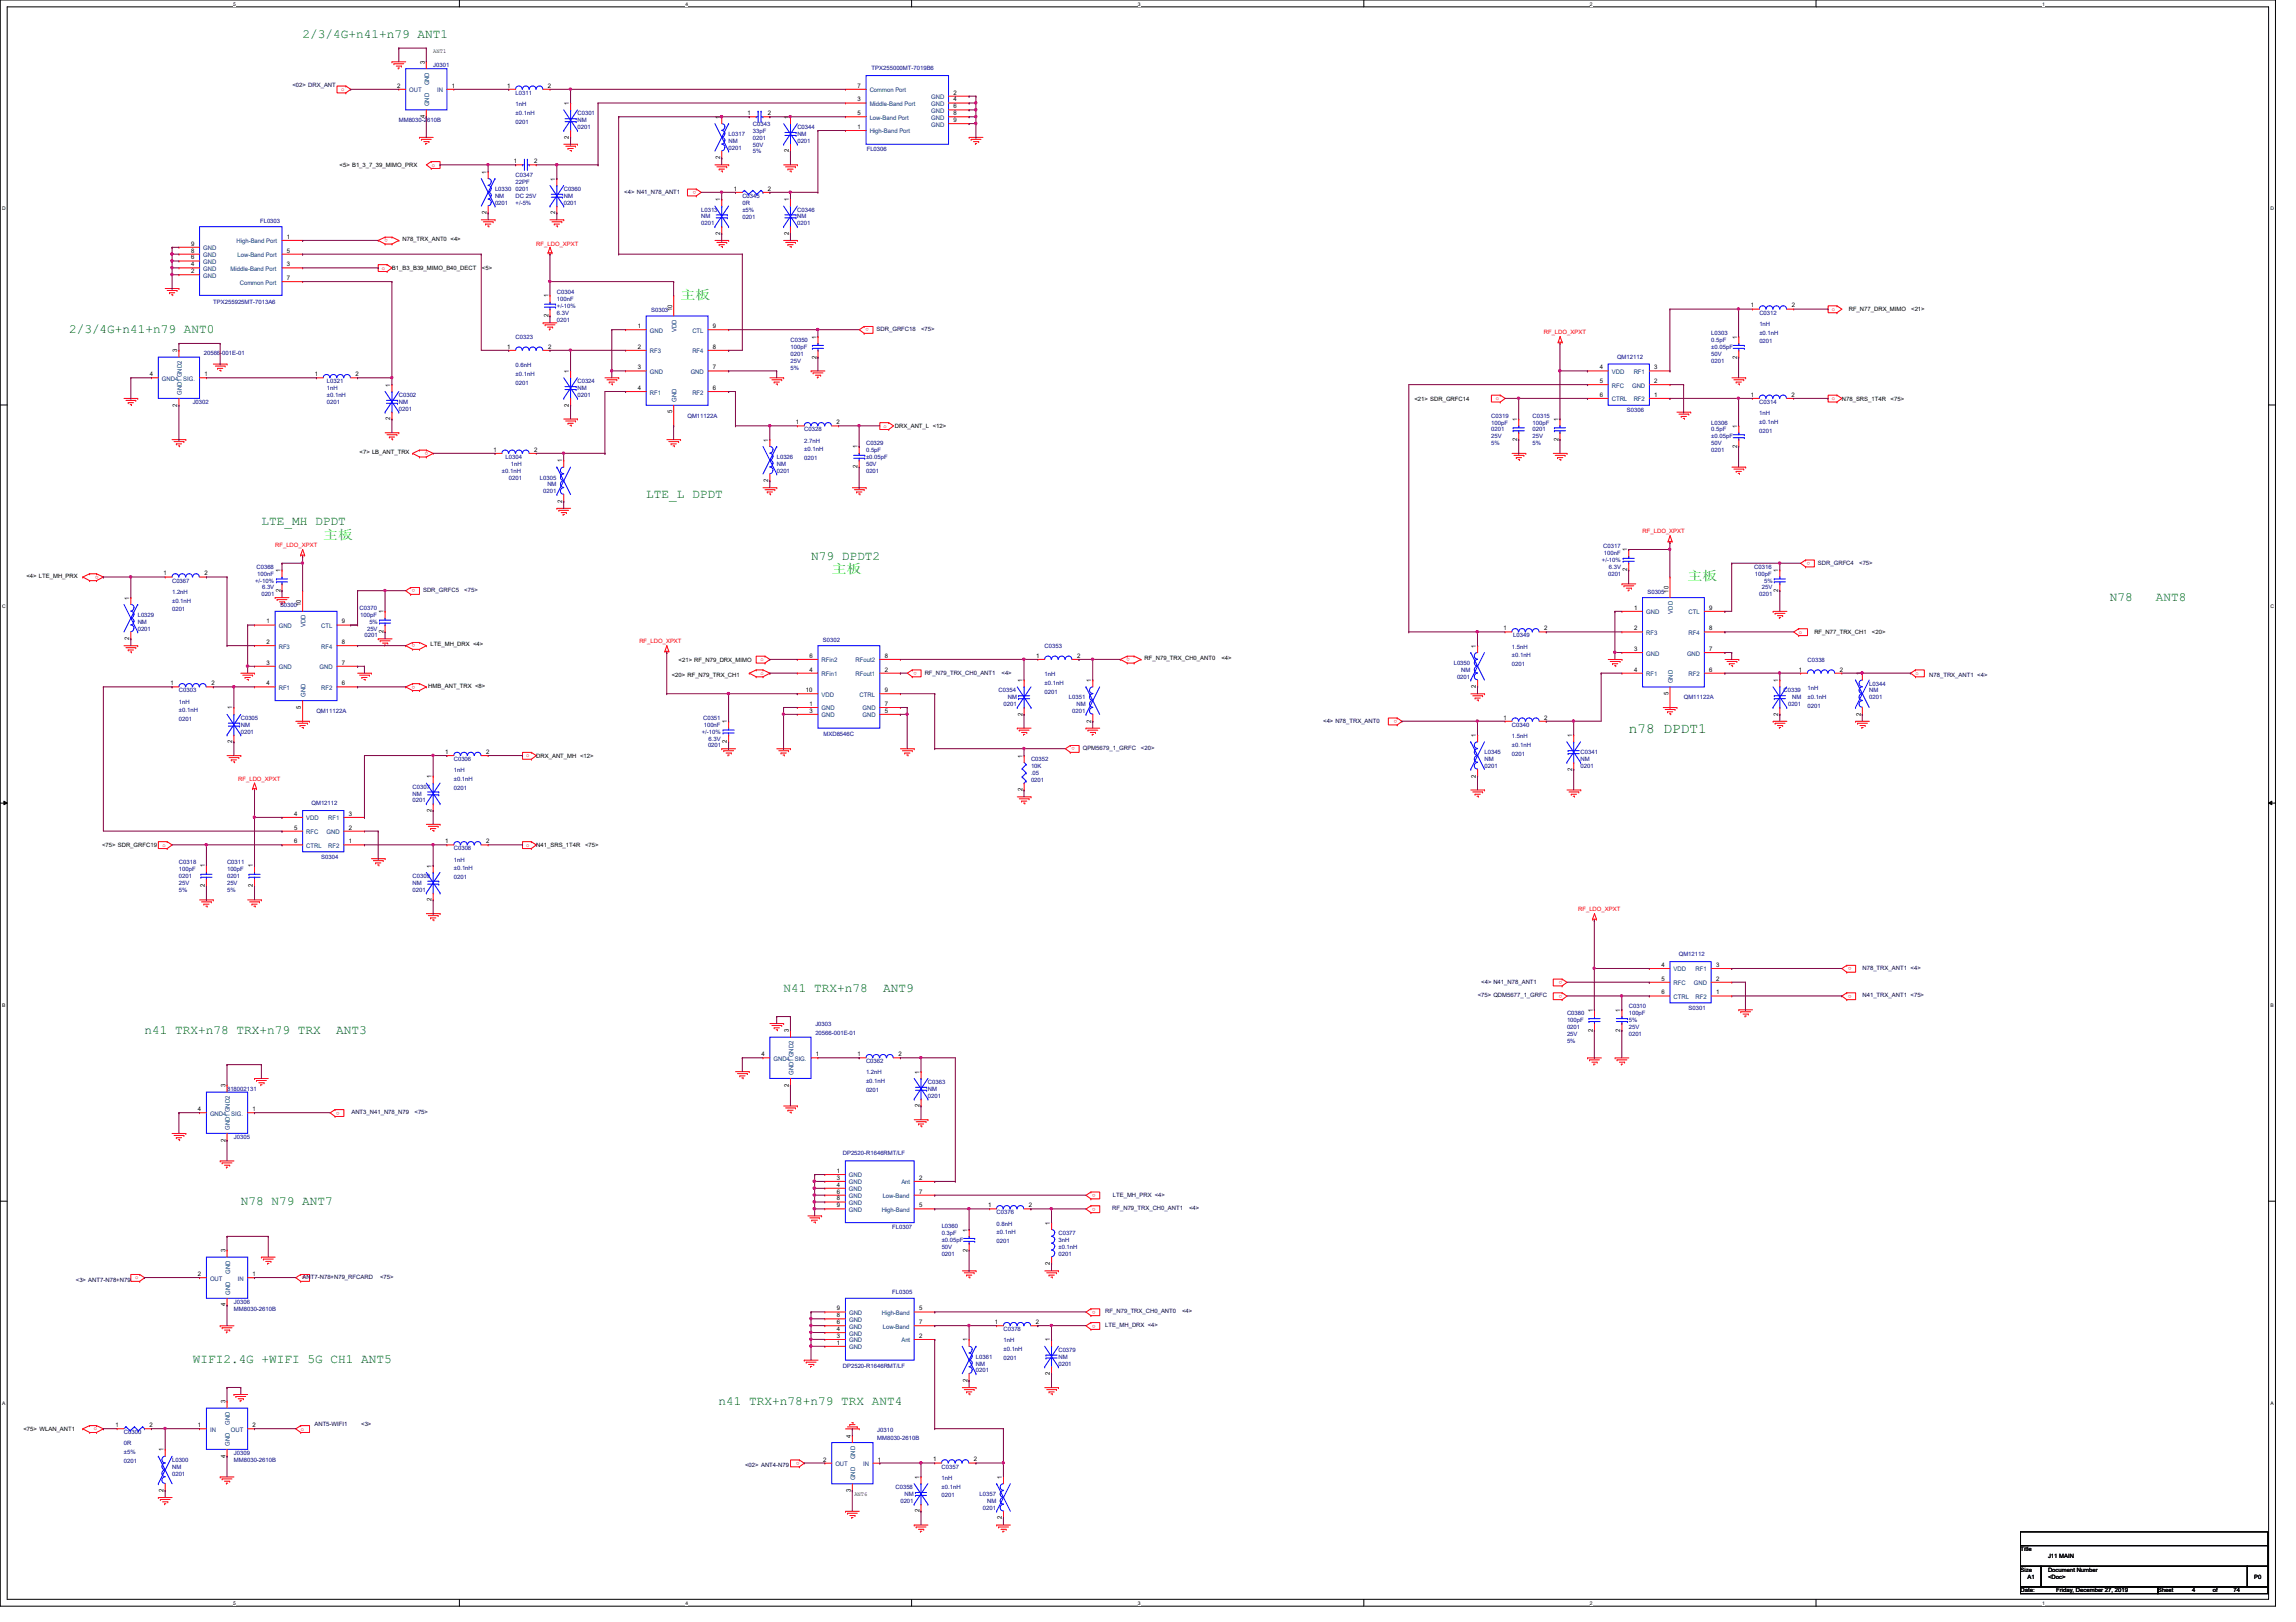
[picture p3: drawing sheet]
<svg xmlns="http://www.w3.org/2000/svg" width="297mm" height="210mm" viewBox="0 0 297 210" stroke-linecap="round" stroke-linejoin="round" font-family="sans-serif">
<defs><g id="words">
<text font-size="1.9" fill="#008000" x="210.7" y="94.8">n78 DPDT1</text>
<g font-size="1.7" fill="#008000">
<text x="39.2" y="4.9">2/3/4G+n41+n79 ANT1</text>
<text x="8.9" y="43.1">2/3/4G+n41+n79 ANT0</text>
<text x="83.6" y="64.4">LTE_L DPDT</text>
<text x="33.8" y="68">LTE_MH DPDT</text>
<text x="104.9" y="72.4">N79 DPDT2</text>
<text x="273" y="77.8">N78</text>
<text x="278.9" y="77.8">ANT8</text>
<text x="101.4" y="128.4">N41 TRX+n78</text>
<text x="114.3" y="128.4">ANT9</text>
<text x="18.7" y="133.8">n41 TRX+n78 TRX+n79 TRX</text>
<text x="43.5" y="133.8">ANT3</text>
<text x="31.2" y="156">N78 N79 ANT7</text>
<text x="24.9" y="176.4">WIFI2.4G +WIFI 5G CH1 ANT5</text>
<text x="93" y="181.8">n41 TRX+n78+n79 TRX ANT4</text>
</g>
<g font-size="1.7" fill="#0f0">
<text x="88" y="38.7">下主</text>
<text x="41.8" y="69.8">下主</text>
<text x="107.6" y="74.2">下主</text>
<text x="218.3" y="75.1">下主</text>
</g>
<g font-size=".8" fill="#000040">
<text x="37.8" y="11.2">&lt;02&gt; DRX_ANT</text>
<text x="80.8" y="25.1">&lt;4&gt; N41_N78_ANT1</text>
<text x="113.4" y="42.8">SDR_GRFC18</text>
<text x="119.2" y="42.8">&lt;75&gt;</text>
<text x="54.7" y="76.6">SDR_GRFC5</text>
<text x="60.1" y="76.6">&lt;75&gt;</text>
<text x="235.2" y="73.1">SDR_GRFC4</text>
<text x="240.5" y="73.1">&lt;75&gt;</text>
<text x="119.6" y="87.3">RF_N79_TRX_CH0_ANT1</text>
<text x="129.6" y="87.3">&lt;4&gt;</text>
<text x="249.6" y="87.7">N78_TRX_ANT1 &lt;4&gt;</text>
<text x="171.2" y="93.5">&lt;4&gt; N78_TRX_ANT0</text>
<text x="140.1" y="97.1">QPM5679_1_GRFC</text>
<text x="147.6" y="97.1">&lt;20&gt;</text>
<text x="241" y="125.5">N78_TRX_ANT1 &lt;4&gt;</text>
<text x="191.2" y="129.1">&lt;75&gt; QDM5677_1_GRFC</text>
<text x="191.6" y="127.3">&lt;4&gt; N41_N78_ANT1</text>
<text x="241" y="129.1">N41_TRX_ANT1 &lt;75&gt;</text>
<text x="45.5" y="144.2">ANT3_N41_N78_N79</text>
<text x="53.6" y="144.2">&lt;75&gt;</text>
<text x="144" y="154.9">LTE_MH_PRX &lt;4&gt;</text>
<text x="143.9" y="156.6">RF_N79_TRX_CH0_ANT1</text>
<text x="153.8" y="156.6">&lt;4&gt;</text>
<text x="9.8" y="165.9">&lt;3&gt; ANT7-N78+N79</text>
<text x="39.2" y="165.5">ANT7-N78+N79_RFCARD</text>
<text x="49.2" y="165.5">&lt;75&gt;</text>
<text x="143" y="170">RF_N79_TRX_CH0_ANT0</text>
<text x="143" y="171.7">LTE_MH_DRX &lt;4&gt;</text>
<text x="152.9" y="170">&lt;4&gt;</text>
<text x="40.7" y="184.6">ANT5-WIFI1</text>
<text x="46.7" y="184.6">&lt;3&gt;</text>
<text x="96.4" y="189.9">&lt;02&gt; ANT4-N79</text>
</g>
<g font-size=".8" fill="#f00">
<text x="44.2" y="11.8">o</text>
<text x="55.9" y="21.5">o</text>
<text x="90.1" y="24.7" transform="rotate(180 90.1 24.7)">o</text>
<text x="49.4" y="34.9">o</text>
<text x="50.2" y="30.9" transform="rotate(180 50.2 30.9)">o</text>
<text x="69.4" y="31.8">RF_LDO_XPXT</text>
<text x="237" y="40.2">o</text>
<text x="112.4" y="42.5" transform="rotate(180 112.4 42.5)">o</text>
<text x="199.7" y="43.2">RF_LDO_XPXT</text>
<text x="193.5" y="51.8">o</text>
<text x="237" y="51.8">o</text>
<text x="55.4" y="58.5" transform="rotate(180 55.4 58.5)">o</text>
<text x="114.3" y="55.3">o</text>
<text x="35.6" y="70.8">RF_LDO_XPXT</text>
<text x="212.5" y="69">RF_LDO_XPXT</text>
<text x="12.7" y="74.5" transform="rotate(180 12.7 74.5)">o</text>
<text x="53.7" y="76.3" transform="rotate(180 53.7 76.3)">o</text>
<text x="234.2" y="72.7" transform="rotate(180 234.2 72.7)">o</text>
<text x="53.7" y="83.4" transform="rotate(180 53.7 83.4)">o</text>
<text x="82.7" y="83.2">RF_LDO_XPXT</text>
<text x="232.7" y="82">o</text>
<text x="53.7" y="88.7" transform="rotate(180 53.7 88.7)">o</text>
<text x="98.4" y="85.6">o</text>
<text x="98.4" y="87.3">o</text>
<text x="118.6" y="87" transform="rotate(180 118.6 87)">o</text>
<text x="146.2" y="85.2" transform="rotate(180 146.2 85.2)">o</text>
<text x="247.8" y="87.3">o</text>
<text x="180.8" y="93.2" transform="rotate(180 180.8 93.2)">o</text>
<text x="30.8" y="101">RF_LDO_XPXT</text>
<text x="68.1" y="98">o</text>
<text x="139.1" y="96.7" transform="rotate(180 139.1 96.7)">o</text>
<text x="21" y="109.6">o</text>
<text x="68.1" y="109.6">o</text>
<text x="204.2" y="117.9">RF_LDO_XPXT</text>
<text x="239.5" y="125.2" transform="rotate(180 239.5 125.2)">o</text>
<text x="202.1" y="127" transform="rotate(180 202.1 127)">o</text>
<text x="202.1" y="128.7" transform="rotate(180 202.1 128.7)">o</text>
<text x="239.5" y="128.7" transform="rotate(180 239.5 128.7)">o</text>
<text x="43.9" y="143.8" transform="rotate(180 43.9 143.8)">o</text>
<text x="141.7" y="154.5" transform="rotate(180 141.7 154.5)">o</text>
<text x="141.7" y="156.3" transform="rotate(180 141.7 156.3)">o</text>
<text x="17.5" y="165.6">o</text>
<text x="39.5" y="165.2" transform="rotate(180 39.5 165.2)">o</text>
<text x="141.7" y="171.4" transform="rotate(180 141.7 171.4)">o</text>
<text x="141.7" y="169.6" transform="rotate(180 141.7 169.6)">o</text>
<text x="12.1" y="185.1">o</text>
<text x="38.9" y="185.1">o</text>
<text x="103.4" y="189.2" transform="rotate(180 103.4 189.2)">o</text>
</g>
<g font-size=".8">
<text x="51.4" y="11.3">2</text>
<text x="54.9" y="8.3" transform="rotate(-90 54.9 8.3)">3</text>
<text x="56" y="6.9">ANT1</text>
<text x="58.5" y="11.3">1</text>
<text x="65.6" y="11.3">1</text>
<text x="70.9" y="11.3">2</text>
<text x="110.9" y="11.3">7</text>
<text x="54.9" y="15.3" transform="rotate(-90 54.9 15.3)">4</text>
<text x="73.6" y="17.9" transform="rotate(-90 73.6 17.9)">2</text>
<text x="73.6" y="13.6" transform="rotate(-90 73.6 13.6)">1</text>
<text x="93.2" y="15.4" transform="rotate(-90 93.2 15.4)">1</text>
<text x="96.7" y="14.9">1</text>
<text x="99.3" y="14.9">2</text>
<text x="102.1" y="15.4" transform="rotate(-90 102.1 15.4)">1</text>
<text x="110.9" y="14.9">5</text>
<text x="110.9" y="16.7">1</text>
<text x="110.9" y="13.1">3</text>
<text x="123.3" y="14.9">8</text>
<text x="123.3" y="15.8">9</text>
<text x="123.3" y="13.1">4</text>
<text x="123.3" y="14">6</text>
<text x="123.3" y="12.2">2</text>
<text x="43.9" y="21.6">&lt;5&gt; B1_3_7_39_MIMO_PRX</text>
<text x="62.9" y="22.5" transform="rotate(-90 62.9 22.5)">1</text>
<text x="66.5" y="21.1">1</text>
<text x="69.1" y="21.1">2</text>
<text x="71.8" y="23.4" transform="rotate(-90 71.8 23.4)">1</text>
<text x="93.2" y="20.6" transform="rotate(-90 93.2 20.6)">2</text>
<text x="102.1" y="19.7" transform="rotate(-90 102.1 19.7)">2</text>
<text x="62.9" y="27.7" transform="rotate(-90 62.9 27.7)">2</text>
<text x="71.8" y="27.7" transform="rotate(-90 71.8 27.7)">2</text>
<text x="93.2" y="26" transform="rotate(-90 93.2 26)">1</text>
<text x="94.9" y="24.7">1</text>
<text x="99.3" y="24.7">2</text>
<text x="102.1" y="26" transform="rotate(-90 102.1 26)">1</text>
<text x="24.7" y="31.8">9</text>
<text x="24.7" y="33.6">6</text>
<text x="24.7" y="32.7">8</text>
<text x="24.7" y="34.5">4</text>
<text x="24.7" y="35.3">2</text>
<text x="37.1" y="34.5">3</text>
<text x="37.1" y="32.7">5</text>
<text x="37.1" y="30.9">1</text>
<text x="50.7" y="35">B1_B3_B39_MIMO_B40_DECT</text>
<text x="52.1" y="31.2">N78_TRX_ANT0 &lt;4&gt;</text>
<text x="62.4" y="35">&lt;5&gt;</text>
<text x="93.2" y="30.4" transform="rotate(-90 93.2 30.4)">2</text>
<text x="102.1" y="30.4" transform="rotate(-90 102.1 30.4)">2</text>
<text x="37.1" y="36.2">7</text>
<text x="70.9" y="41.1" transform="rotate(-90 70.9 41.1)">2</text>
<text x="70.9" y="38.5" transform="rotate(-90 70.9 38.5)">1</text>
<text x="86.9" y="40.3" transform="rotate(-90 86.9 40.3)">10</text>
<text x="226.5" y="39.8">1</text>
<text x="231.8" y="39.8">2</text>
<text x="239.2" y="40.3">RF_N77_DRX_MIMO</text>
<text x="247.3" y="40.3">&lt;21&gt;</text>
<text x="22.9" y="45.6" transform="rotate(-90 22.9 45.6)">3</text>
<text x="65.6" y="45.1">1</text>
<text x="70.9" y="45.1">2</text>
<text x="82.5" y="47.8">3</text>
<text x="82.5" y="42.5">1</text>
<text x="82.5" y="45.1">2</text>
<text x="92.2" y="42.5">9</text>
<text x="92.2" y="47.8">7</text>
<text x="92.2" y="45.1">8</text>
<text x="105.6" y="46.4" transform="rotate(-90 105.6 46.4)">2</text>
<text x="105.6" y="43.8" transform="rotate(-90 105.6 43.8)">1</text>
<text x="207" y="47.8">4</text>
<text x="214" y="47.8">3</text>
<text x="224.7" y="46.4" transform="rotate(-90 224.7 46.4)">2</text>
<text x="224.7" y="43.8" transform="rotate(-90 224.7 43.8)">1</text>
<text x="19.4" y="48.7">4</text>
<text x="22.9" y="52.6" transform="rotate(-90 22.9 52.6)">2</text>
<text x="26.5" y="48.7">1</text>
<text x="40.7" y="48.7">1</text>
<text x="46" y="48.7">2</text>
<text x="50.5" y="50" transform="rotate(-90 50.5 50)">1</text>
<text x="73.6" y="52.6" transform="rotate(-90 73.6 52.6)">2</text>
<text x="73.6" y="48.3" transform="rotate(-90 73.6 48.3)">1</text>
<text x="82.5" y="50.5">4</text>
<text x="86.9" y="53.5" transform="rotate(-90 86.9 53.5)">5</text>
<text x="92.2" y="50.5">6</text>
<text x="183" y="51.9">&lt;21&gt; SDR_GRFC14</text>
<text x="207" y="49.6">5</text>
<text x="207" y="51.3">6</text>
<text x="214" y="51.3">1</text>
<text x="214" y="49.6">2</text>
<text x="226.5" y="51.3">1</text>
<text x="231.8" y="51.3">2</text>
<text x="238.3" y="51.9">N78_SRS_1T4R</text>
<text x="244.6" y="51.9">&lt;75&gt;</text>
<text x="46.5" y="58.8">&lt;7&gt; LB_ANT_TRX</text>
<text x="50.5" y="54.4" transform="rotate(-90 50.5 54.4)">2</text>
<text x="63.8" y="58.5">1</text>
<text x="69.1" y="58.5">2</text>
<text x="72.7" y="59.8" transform="rotate(-90 72.7 59.8)">1</text>
<text x="99.4" y="57.1" transform="rotate(-90 99.4 57.1)">1</text>
<text x="102.9" y="54.9">1</text>
<text x="108.2" y="54.9">2</text>
<text x="110.9" y="58" transform="rotate(-90 110.9 58)">1</text>
<text x="115.8" y="55.4">DRX_ANT_L &lt;12&gt;</text>
<text x="196.3" y="57.1" transform="rotate(-90 196.3 57.1)">2</text>
<text x="196.3" y="54.5" transform="rotate(-90 196.3 54.5)">1</text>
<text x="201.6" y="57.1" transform="rotate(-90 201.6 57.1)">2</text>
<text x="201.6" y="54.5" transform="rotate(-90 201.6 54.5)">1</text>
<text x="224.7" y="58" transform="rotate(-90 224.7 58)">2</text>
<text x="224.7" y="55.4" transform="rotate(-90 224.7 55.4)">1</text>
<text x="72.7" y="65.1" transform="rotate(-90 72.7 65.1)">2</text>
<text x="99.4" y="62.4" transform="rotate(-90 99.4 62.4)">2</text>
<text x="110.9" y="60.6" transform="rotate(-90 110.9 60.6)">2</text>
<text x="210.5" y="71.4" transform="rotate(-90 210.5 71.4)">1</text>
<text x="3.4" y="74.8">&lt;4&gt; LTE_MH_PRX</text>
<text x="16.7" y="77.6" transform="rotate(-90 16.7 77.6)">1</text>
<text x="21.2" y="74.5">1</text>
<text x="26.5" y="74.5">2</text>
<text x="36.3" y="76.6" transform="rotate(-90 36.3 76.6)">2</text>
<text x="36.3" y="74" transform="rotate(-90 36.3 74)">1</text>
<text x="210.5" y="73.9" transform="rotate(-90 210.5 73.9)">2</text>
<text x="215.8" y="76.7" transform="rotate(-90 215.8 76.7)">10</text>
<text x="230.1" y="76.6" transform="rotate(-90 230.1 76.6)">2</text>
<text x="230.1" y="74" transform="rotate(-90 230.1 74)">1</text>
<text x="16.7" y="82.8" transform="rotate(-90 16.7 82.8)">2</text>
<text x="34.5" y="80.7">1</text>
<text x="34.5" y="83.3">2</text>
<text x="38.9" y="78.5" transform="rotate(-90 38.9 78.5)">10</text>
<text x="44.2" y="83.3">8</text>
<text x="44.2" y="80.7">9</text>
<text x="49.6" y="81.9" transform="rotate(-90 49.6 81.9)">2</text>
<text x="49.6" y="79.4" transform="rotate(-90 49.6 79.4)">1</text>
<text x="55.7" y="83.6">LTE_MH_DRX &lt;4&gt;</text>
<text x="191" y="83.8" transform="rotate(-90 191 83.8)">1</text>
<text x="194.5" y="81.6">1</text>
<text x="199.8" y="81.6">2</text>
<text x="211.4" y="78.9">1</text>
<text x="211.4" y="81.6">2</text>
<text x="221.1" y="78.9">9</text>
<text x="221.1" y="81.6">8</text>
<text x="234.7" y="82.1">RF_N77_TRX_CH1</text>
<text x="242.2" y="82.1">&lt;20&gt;</text>
<text x="22" y="88.7">1</text>
<text x="27.3" y="88.7">2</text>
<text x="34.5" y="88.7">4</text>
<text x="34.5" y="86">3</text>
<text x="44.2" y="86">7</text>
<text x="44.2" y="88.7">6</text>
<text x="55.4" y="89">HMB_ANT_TRX &lt;8&gt;</text>
<text x="86.9" y="87.7">&lt;20&gt; RF_N79_TRX_CH1</text>
<text x="87.8" y="85.6">&lt;21&gt; RF_N79_DRX_MIMO</text>
<text x="104.3" y="89.6">10</text>
<text x="104.7" y="85.1">6</text>
<text x="104.7" y="86.9">4</text>
<text x="114.5" y="85.1">8</text>
<text x="114.5" y="89.6">9</text>
<text x="114.5" y="86.9">2</text>
<text x="132.3" y="88.3" transform="rotate(-90 132.3 88.3)">1</text>
<text x="134" y="85.1">1</text>
<text x="139.3" y="85.1">2</text>
<text x="141.2" y="88.3" transform="rotate(-90 141.2 88.3)">1</text>
<text x="148.1" y="85.4">RF_N79_TRX_CH0_ANT0</text>
<text x="158" y="85.4">&lt;4&gt;</text>
<text x="191" y="89.1" transform="rotate(-90 191 89.1)">2</text>
<text x="211.4" y="84.2">3</text>
<text x="211.4" y="86.9">4</text>
<text x="215.8" y="90" transform="rotate(-90 215.8 90)">5</text>
<text x="221.1" y="86.9">6</text>
<text x="221.1" y="84.2">7</text>
<text x="230.1" y="88.3" transform="rotate(-90 230.1 88.3)">1</text>
<text x="232.7" y="86.9">1</text>
<text x="238" y="86.9">2</text>
<text x="240.7" y="87.4" transform="rotate(-90 240.7 87.4)">1</text>
<text x="30" y="91.8" transform="rotate(-90 30 91.8)">1</text>
<text x="38.9" y="91.7" transform="rotate(-90 38.9 91.7)">5</text>
<text x="94.1" y="93.6" transform="rotate(-90 94.1 93.6)">1</text>
<text x="104.7" y="92.2">3</text>
<text x="104.7" y="91.3">1</text>
<text x="114.5" y="92.2">5</text>
<text x="114.5" y="91.3">7</text>
<text x="132.3" y="92.6" transform="rotate(-90 132.3 92.6)">2</text>
<text x="141.2" y="93.5" transform="rotate(-90 141.2 93.5)">2</text>
<text x="191" y="95.4" transform="rotate(-90 191 95.4)">1</text>
<text x="194.5" y="93.1">1</text>
<text x="199.8" y="93.1">2</text>
<text x="203.4" y="95.4" transform="rotate(-90 203.4 95.4)">1</text>
<text x="230.1" y="92.6" transform="rotate(-90 230.1 92.6)">2</text>
<text x="240.7" y="92.6" transform="rotate(-90 240.7 92.6)">2</text>
<text x="30" y="96.2" transform="rotate(-90 30 96.2)">2</text>
<text x="55.8" y="100.7" transform="rotate(-90 55.8 100.7)">1</text>
<text x="57.6" y="97.6">1</text>
<text x="62.9" y="97.6">2</text>
<text x="69.4" y="98.1">DRX_ANT_MH &lt;12&gt;</text>
<text x="94.1" y="96.2" transform="rotate(-90 94.1 96.2)">2</text>
<text x="132.3" y="98" transform="rotate(-90 132.3 98)">1</text>
<text x="190.9" y="100.6" transform="rotate(-90 190.9 100.6)">2</text>
<text x="203.4" y="99.7" transform="rotate(-90 203.4 99.7)">2</text>
<text x="38.1" y="105.6">4</text>
<text x="38.1" y="107.3">5</text>
<text x="45.1" y="107.3">2</text>
<text x="45.1" y="105.6">3</text>
<text x="55.8" y="105.1" transform="rotate(-90 55.8 105.1)">2</text>
<text x="132.3" y="102.4" transform="rotate(-90 132.3 102.4)">2</text>
<text x="13.2" y="109.6">&lt;75&gt; SDR_GRFC19</text>
<text x="26.5" y="112.3" transform="rotate(-90 26.5 112.3)">1</text>
<text x="32.7" y="112.3" transform="rotate(-90 32.7 112.3)">1</text>
<text x="38.1" y="109.1">6</text>
<text x="45.1" y="109.1">1</text>
<text x="55.8" y="112.3" transform="rotate(-90 55.8 112.3)">1</text>
<text x="57.6" y="109.1">1</text>
<text x="62.9" y="109.1">2</text>
<text x="69.4" y="109.6">N41_SRS_1T4R</text>
<text x="75.7" y="109.6">&lt;75&gt;</text>
<text x="26.5" y="114.8" transform="rotate(-90 26.5 114.8)">2</text>
<text x="32.7" y="114.8" transform="rotate(-90 32.7 114.8)">2</text>
<text x="55.8" y="116.6" transform="rotate(-90 55.8 116.6)">2</text>
<text x="214.9" y="125.1">4</text>
<text x="222" y="125.1">3</text>
<text x="206.1" y="130.9" transform="rotate(-90 206.1 130.9)">1</text>
<text x="209.6" y="130.9" transform="rotate(-90 209.6 130.9)">1</text>
<text x="214.9" y="128.7">6</text>
<text x="214.9" y="126.9">5</text>
<text x="222" y="128.7">1</text>
<text x="222" y="126.9">2</text>
<text x="98.5" y="136.7">4</text>
<text x="102.1" y="133.6" transform="rotate(-90 102.1 133.6)">3</text>
<text x="105.6" y="136.7">1</text>
<text x="110.9" y="136.7">1</text>
<text x="116.2" y="136.7">2</text>
<text x="206.1" y="133.5" transform="rotate(-90 206.1 133.5)">2</text>
<text x="209.6" y="133.5" transform="rotate(-90 209.6 133.5)">2</text>
<text x="25.6" y="143.8">4</text>
<text x="29.2" y="140.7" transform="rotate(-90 29.2 140.7)">3</text>
<text x="32.7" y="143.8">1</text>
<text x="102.1" y="140.6" transform="rotate(-90 102.1 140.6)">2</text>
<text x="118.9" y="143.3" transform="rotate(-90 118.9 143.3)">2</text>
<text x="118.9" y="138.9" transform="rotate(-90 118.9 138.9)">1</text>
<text x="29.2" y="147.7" transform="rotate(-90 29.2 147.7)">2</text>
<text x="108.3" y="154.5">6</text>
<text x="108.3" y="155.3">8</text>
<text x="108.3" y="151.8">1</text>
<text x="108.3" y="153.6">4</text>
<text x="108.3" y="152.7">3</text>
<text x="118.9" y="152.7">2</text>
<text x="118.9" y="154.5">7</text>
<text x="108.3" y="156.2">9</text>
<text x="118.9" y="156.2">5</text>
<text x="125.2" y="162" transform="rotate(-90 125.2 162)">2</text>
<text x="125.2" y="159.4" transform="rotate(-90 125.2 159.4)">1</text>
<text x="127.8" y="156.2">1</text>
<text x="133.1" y="156.2">2</text>
<text x="135.8" y="158.5" transform="rotate(-90 135.8 158.5)">1</text>
<text x="25.6" y="165.1">2</text>
<text x="29.2" y="162" transform="rotate(-90 29.2 162)">3</text>
<text x="32.7" y="165.1">1</text>
<text x="135.8" y="163.7" transform="rotate(-90 135.8 163.7)">2</text>
<text x="29.2" y="169.1" transform="rotate(-90 29.2 169.1)">4</text>
<text x="108.3" y="170.5">8</text>
<text x="108.3" y="169.6">9</text>
<text x="108.3" y="171.4">6</text>
<text x="108.3" y="173.1">3</text>
<text x="108.3" y="172.2">4</text>
<text x="118.9" y="171.4">7</text>
<text x="118.9" y="173.1">2</text>
<text x="118.9" y="169.6">5</text>
<text x="125.2" y="173.6" transform="rotate(-90 125.2 173.6)">1</text>
<text x="128.7" y="171.4">1</text>
<text x="134" y="171.4">2</text>
<text x="135.8" y="173.6" transform="rotate(-90 135.8 173.6)">1</text>
<text x="108.3" y="174">1</text>
<text x="125.2" y="178.8" transform="rotate(-90 125.2 178.8)">2</text>
<text x="135.8" y="177.9" transform="rotate(-90 135.8 177.9)">2</text>
<text x="3" y="185.2">&lt;75&gt; WLAN_ANT1</text>
<text x="14.9" y="184.7">1</text>
<text x="19.3" y="184.7">2</text>
<text x="25.6" y="184.7">1</text>
<text x="29.2" y="181.6" transform="rotate(-90 29.2 181.6)">3</text>
<text x="32.7" y="184.7">2</text>
<text x="21.2" y="187.8" transform="rotate(-90 21.2 187.8)">1</text>
<text x="29.2" y="188.6" transform="rotate(-90 29.2 188.6)">4</text>
<text x="106.5" y="189.1">2</text>
<text x="110.1" y="186" transform="rotate(-90 110.1 186)">4</text>
<text x="113.6" y="189.1">1</text>
<text x="118.9" y="191.4" transform="rotate(-90 118.9 191.4)">1</text>
<text x="120.7" y="189.1">1</text>
<text x="126" y="189.1">2</text>
<text x="129.6" y="191.4" transform="rotate(-90 129.6 191.4)">1</text>
<text x="21.2" y="193.1" transform="rotate(-90 21.2 193.1)">2</text>
<text x="110.1" y="193.1" transform="rotate(-90 110.1 193.1)">3</text>
<text x="110.5" y="193.6">ANT6</text>
<text x="118.9" y="195.7" transform="rotate(-90 118.9 195.7)">2</text>
<text x="129.6" y="196.6" transform="rotate(-90 129.6 196.6)">2</text>
<text x="261.4" y="200.7">Title</text>
<text x="261.4" y="203.4">Size</text>
<text x="265" y="203.4">Document Number</text>
<text x="265" y="201.6">J11 MAIN</text>
<text x="261.4" y="206.1">Date:</text>
<text x="262.3" y="204.3">A1</text>
<text x="265" y="204.3">&lt;Doc&gt;</text>
<text x="266" y="206.1">Friday, December 27, 2019</text>
<text x="279.2" y="206.1">Sheet</text>
<text x="283.6" y="206.1">4</text>
<text x="286.3" y="206.1">of</text>
<text x="289" y="206.1">74</text>
<text x="291.6" y="204.3">P0</text>
</g>
<g font-size=".8" fill="#004080">
<text x="53" y="11.9">OUT</text>
<text x="55.5" y="11" transform="rotate(-90 55.5 11)">GND</text>
<text x="56.5" y="11.9">IN</text>
<text x="112.5" y="11.9">Common Port</text>
<text x="55.5" y="13.8" transform="rotate(-90 55.5 13.8)">GND</text>
<text x="112.5" y="15.5">Low-Band Port</text>
<text x="112.5" y="17.3">High-Band Port</text>
<text x="112.5" y="13.7">Middle-Band Port</text>
<text x="120.5" y="15.5">GND</text>
<text x="120.5" y="16.4">GND</text>
<text x="120.5" y="13.7">GND</text>
<text x="120.5" y="14.6">GND</text>
<text x="120.5" y="12.8">GND</text>
<text x="26.3" y="32.4">GND</text>
<text x="26.3" y="34.2">GND</text>
<text x="26.3" y="33.3">GND</text>
<text x="26.3" y="35">GND</text>
<text x="26.3" y="35.9">GND</text>
<text x="29.8" y="35">Middle-Band Port</text>
<text x="30.6" y="31.5">High-Band Port</text>
<text x="30.7" y="33.3">Low-Band Port</text>
<text x="31" y="36.8">Common Port</text>
<text x="84.1" y="43.1">GND</text>
<text x="84.1" y="45.7">RF3</text>
<text x="87.5" y="43" transform="rotate(-90 87.5 43)">VDD</text>
<text x="89.6" y="43.1">CTL</text>
<text x="89.6" y="45.7">RF4</text>
<text x="20.9" y="49.3">GND4</text>
<text x="23.5" y="51.1" transform="rotate(-90 23.5 51.1)">GND1 GND2</text>
<text x="23.7" y="49.3">SIG.</text>
<text x="84.1" y="48.4">GND</text>
<text x="84.1" y="51.1">RF1</text>
<text x="87.5" y="52" transform="rotate(-90 87.5 52)">GND</text>
<text x="89.4" y="48.4">GND</text>
<text x="89.6" y="51.1">RF2</text>
<text x="208.5" y="50.2">RFC</text>
<text x="208.5" y="51.9">CTRL</text>
<text x="208.5" y="48.4">VDD</text>
<text x="211.1" y="50.2">GND</text>
<text x="211.4" y="51.9">RF2</text>
<text x="211.4" y="48.4">RF1</text>
<text x="36.1" y="81.3">GND</text>
<text x="36.1" y="83.9">RF3</text>
<text x="39.5" y="81.2" transform="rotate(-90 39.5 81.2)">VDD</text>
<text x="41.6" y="83.9">RF4</text>
<text x="41.6" y="81.3">CTL</text>
<text x="213" y="79.5">GND</text>
<text x="213" y="82.2">RF3</text>
<text x="216.4" y="79.4" transform="rotate(-90 216.4 79.4)">VDD</text>
<text x="218.5" y="79.5">CTL</text>
<text x="218.5" y="82.2">RF4</text>
<text x="36.1" y="89.3">RF1</text>
<text x="36.1" y="86.6">GND</text>
<text x="41.4" y="86.6">GND</text>
<text x="41.6" y="89.3">RF2</text>
<text x="106.3" y="85.7">RFin2</text>
<text x="106.3" y="87.5">RFin1</text>
<text x="110.7" y="85.7">RFout2</text>
<text x="110.7" y="87.5">RFout1</text>
<text x="213" y="84.8">GND</text>
<text x="213" y="87.5">RF1</text>
<text x="216.4" y="88.4" transform="rotate(-90 216.4 88.4)">GND</text>
<text x="218.3" y="84.8">GND</text>
<text x="218.5" y="87.5">RF2</text>
<text x="39.5" y="90.2" transform="rotate(-90 39.5 90.2)">GND</text>
<text x="106.3" y="90.2">VDD</text>
<text x="106.3" y="92.8">GND</text>
<text x="106.3" y="91.9">GND</text>
<text x="111.2" y="90.2">CTRL</text>
<text x="111.6" y="92.8">GND</text>
<text x="111.6" y="91.9">GND</text>
<text x="39.6" y="106.2">VDD</text>
<text x="39.6" y="107.9">RFC</text>
<text x="42.2" y="107.9">GND</text>
<text x="42.5" y="106.2">RF1</text>
<text x="39.6" y="109.7">CTRL</text>
<text x="42.5" y="109.7">RF2</text>
<text x="216.5" y="125.7">VDD</text>
<text x="219.3" y="125.7">RF1</text>
<text x="216.5" y="129.3">CTRL</text>
<text x="216.5" y="127.5">RFC</text>
<text x="219.1" y="127.5">GND</text>
<text x="219.3" y="129.3">RF2</text>
<text x="100.1" y="137.3">GND4</text>
<text x="102.8" y="137.3">SIG.</text>
<text x="102.6" y="139.1" transform="rotate(-90 102.6 139.1)">GND1 GND2</text>
<text x="27.2" y="144.4">GND4</text>
<text x="29.8" y="146.2" transform="rotate(-90 29.8 146.2)">GND1 GND2</text>
<text x="29.9" y="144.4">SIG.</text>
<text x="109.8" y="155">GND</text>
<text x="109.8" y="155.9">GND</text>
<text x="109.8" y="152.4">GND</text>
<text x="109.8" y="154.2">GND</text>
<text x="109.8" y="153.3">GND</text>
<text x="114.2" y="155">Low-Band</text>
<text x="116.6" y="153.3">Ant</text>
<text x="109.8" y="156.8">GND</text>
<text x="114.1" y="156.8">High-Band</text>
<text x="27.2" y="165.7">OUT</text>
<text x="29.8" y="167.5" transform="rotate(-90 29.8 167.5)">GND</text>
<text x="29.8" y="164.8" transform="rotate(-90 29.8 164.8)">GND</text>
<text x="30.8" y="165.7">IN</text>
<text x="109.8" y="171.1">GND</text>
<text x="109.8" y="170.2">GND</text>
<text x="109.8" y="171.9">GND</text>
<text x="109.8" y="173.7">GND</text>
<text x="109.8" y="172.8">GND</text>
<text x="114.1" y="170.2">High-Band</text>
<text x="114.2" y="171.9">Low-Band</text>
<text x="116.6" y="173.7">Ant</text>
<text x="109.8" y="174.6">GND</text>
<text x="27.2" y="185.3">IN</text>
<text x="29.8" y="184.4" transform="rotate(-90 29.8 184.4)">GND</text>
<text x="29.9" y="185.3">OUT</text>
<text x="29.8" y="187.1" transform="rotate(-90 29.8 187.1)">GND</text>
<text x="108.1" y="189.7">OUT</text>
<text x="110.7" y="191.6" transform="rotate(-90 110.7 191.6)">GND</text>
<text x="110.7" y="188.8" transform="rotate(-90 110.7 188.8)">GND</text>
<text x="111.7" y="189.7">IN</text>
</g>
<g font-size=".8" fill="#000080">
<text x="56" y="8.7">J0301</text>
<text x="112.8" y="9.1">TPX255000MT-7019B6</text>
<text x="51.6" y="15.8">MM8030-2610B</text>
<text x="66.7" y="12.3">L0311</text>
<text x="66.7" y="13.7">1nH</text>
<text x="66.7" y="14.9">±0.1nH</text>
<text x="66.7" y="16">0201</text>
<text x="74.7" y="14.9">C0301</text>
<text x="74.7" y="15.8">NM</text>
<text x="74.7" y="16.7">0201</text>
<text x="94.3" y="17.6">L0317</text>
<text x="97.4" y="16.3">C0343</text>
<text x="97.4" y="17.2">33pF</text>
<text x="103.2" y="16.7">C0344</text>
<text x="103.2" y="17.6">NM</text>
<text x="66.7" y="22.9">C0347</text>
<text x="66.7" y="23.8">22PF</text>
<text x="94.3" y="18.5">NM</text>
<text x="94.3" y="19.4">0201</text>
<text x="97.4" y="18.1">0201</text>
<text x="97.4" y="19">50V</text>
<text x="97.4" y="19.9">5%</text>
<text x="103.2" y="18.5">0201</text>
<text x="112.1" y="19.6">FL0306</text>
<text x="33.6" y="28.8">FL0303</text>
<text x="64" y="24.7">L0330</text>
<text x="64" y="25.6">NM</text>
<text x="64" y="26.5">0201</text>
<text x="66.7" y="24.7">0201</text>
<text x="66.7" y="25.6">DC 25V</text>
<text x="66.7" y="26.5">+/-5%</text>
<text x="72.9" y="24.7">C0360</text>
<text x="72.9" y="25.6">NM</text>
<text x="72.9" y="26.5">0201</text>
<text x="90.7" y="27.4">L0313</text>
<text x="90.7" y="28.3">NM</text>
<text x="90.7" y="29.2">0201</text>
<text x="96" y="25.6">C0345</text>
<text x="96" y="26.5">0R</text>
<text x="96" y="27.4">±5%</text>
<text x="96" y="28.3">0201</text>
<text x="103.2" y="27.4">C0346</text>
<text x="103.2" y="28.3">NM</text>
<text x="103.2" y="29.2">0201</text>
<text x="27.6" y="39.3">TPX255925MT-7013A6</text>
<text x="72" y="38.1">C0304</text>
<text x="72" y="38.9">100nF</text>
<text x="72" y="41.6">0201</text>
<text x="72" y="40.7">6.3V</text>
<text x="72" y="39.8">+/-10%</text>
<text x="84.2" y="40.4">S0303</text>
<text x="227.6" y="40.7">C0312</text>
<text x="26.4" y="45.9">20566-001E-01</text>
<text x="66.7" y="43.9">C0323</text>
<text x="66.7" y="47.5">0.6nH</text>
<text x="102.3" y="44.3">C0350</text>
<text x="102.3" y="45.2">100pF</text>
<text x="102.3" y="46.1">0201</text>
<text x="102.3" y="46.9">25V</text>
<text x="102.3" y="47.8">5%</text>
<text x="209.2" y="46.4">QM12112</text>
<text x="221.4" y="43.4">L0303</text>
<text x="221.4" y="44.3">0.5pF</text>
<text x="221.4" y="46.9">0201</text>
<text x="221.4" y="46.1">50V</text>
<text x="221.4" y="45.2">±0.05pF</text>
<text x="227.6" y="42.2">1nH</text>
<text x="227.6" y="43.3">±0.1nH</text>
<text x="227.6" y="44.4">0201</text>
<text x="24.9" y="52.3">J0302</text>
<text x="42.3" y="49.6">L0321</text>
<text x="42.3" y="50.5">1nH</text>
<text x="42.3" y="51.4">±0.1nH</text>
<text x="42.3" y="52.3">0201</text>
<text x="51.6" y="51.4">C0302</text>
<text x="51.6" y="52.3">NM</text>
<text x="51.6" y="53.2">0201</text>
<text x="66.7" y="48.6">±0.1nH</text>
<text x="66.7" y="49.8">0201</text>
<text x="74.7" y="49.6">C0324</text>
<text x="74.7" y="50.5">NM</text>
<text x="74.7" y="51.4">0201</text>
<text x="210.5" y="53.3">S0306</text>
<text x="227.6" y="52.3">C0314</text>
<text x="227.6" y="53.7">1nH</text>
<text x="65.4" y="59.4">L0304</text>
<text x="88.9" y="54.1">QM11122A</text>
<text x="100.5" y="59.4">L0326</text>
<text x="104" y="55.8">C0328</text>
<text x="104" y="57.3">2.7nH</text>
<text x="104" y="58.4">±0.1nH</text>
<text x="104" y="59.6">0201</text>
<text x="112" y="57.6">C0329</text>
<text x="112" y="58.5">0.5pF</text>
<text x="112" y="59.4">±0.05pF</text>
<text x="192.9" y="54.1">C0319</text>
<text x="192.9" y="54.9">100pF</text>
<text x="192.9" y="55.8">0201</text>
<text x="192.9" y="56.7">25V</text>
<text x="192.9" y="57.6">5%</text>
<text x="198.3" y="54.1">C0315</text>
<text x="198.3" y="54.9">100pF</text>
<text x="198.3" y="55.8">0201</text>
<text x="198.3" y="56.7">25V</text>
<text x="198.3" y="57.6">5%</text>
<text x="221.4" y="54.9">L0306</text>
<text x="221.4" y="55.8">0.5pF</text>
<text x="221.4" y="58.5">0201</text>
<text x="221.4" y="57.6">50V</text>
<text x="221.4" y="56.7">±0.05pF</text>
<text x="227.6" y="54.9">±0.1nH</text>
<text x="227.6" y="56">0201</text>
<text x="64.9" y="61.2">±0.1nH</text>
<text x="65.8" y="62.1">0201</text>
<text x="66.1" y="60.3">1nH</text>
<text x="69.8" y="62.1">L0305</text>
<text x="70.3" y="63.8">0201</text>
<text x="70.8" y="62.9">NM</text>
<text x="100.5" y="60.3">NM</text>
<text x="100.5" y="61.2">0201</text>
<text x="112" y="61.2">0201</text>
<text x="112" y="60.3">50V</text>
<text x="207.4" y="70.9">C0317</text>
<text x="207.5" y="71.8">100nF</text>
<text x="22.3" y="75.4">C0367</text>
<text x="22.3" y="76.8">1.2nH</text>
<text x="22.3" y="78">±0.1nH</text>
<text x="33" y="75.4">+/-10%</text>
<text x="33.2" y="73.6">C0368</text>
<text x="33.3" y="74.5">100nF</text>
<text x="33.8" y="77.2">0201</text>
<text x="33.9" y="76.3">6.3V</text>
<text x="207.2" y="72.7">+/-10%</text>
<text x="208" y="74.5">0201</text>
<text x="208.1" y="73.6">6.3V</text>
<text x="213.1" y="76.8">S0305</text>
<text x="227" y="73.6">C0316</text>
<text x="227" y="74.5">100pF</text>
<text x="227.6" y="77.2">0201</text>
<text x="227.9" y="76.3">25V</text>
<text x="228.2" y="75.4">5%</text>
<text x="17.8" y="79.8">L0329</text>
<text x="17.8" y="80.7">NM</text>
<text x="17.8" y="81.6">0201</text>
<text x="22.3" y="79.1">0201</text>
<text x="36.2" y="78.6">S0300</text>
<text x="46.5" y="78.9">C0370</text>
<text x="46.6" y="79.8">100pF</text>
<text x="47.2" y="82.5">0201</text>
<text x="47.5" y="81.6">25V</text>
<text x="47.8" y="80.7">5%</text>
<text x="106.5" y="83">S0302</text>
<text x="135.1" y="83.9">C0353</text>
<text x="195.6" y="83.9">1.5nH</text>
<text x="195.8" y="82.5">L0349</text>
<text x="23.2" y="89.6">C0303</text>
<text x="129.2" y="89.6">C0354</text>
<text x="135.1" y="87.5">1nH</text>
<text x="135.1" y="88.6">±0.1nH</text>
<text x="135.1" y="89.8">0201</text>
<text x="188.1" y="86.1">L0350</text>
<text x="188.5" y="87.8">0201</text>
<text x="189" y="86.9">NM</text>
<text x="195.6" y="85.1">±0.1nH</text>
<text x="195.6" y="86.2">0201</text>
<text x="230.7" y="89.6">C0339</text>
<text x="233.8" y="85.6">C0338</text>
<text x="233.8" y="89.3">1nH</text>
<text x="241.8" y="88.7">L0344</text>
<text x="241.8" y="89.6">NM</text>
<text x="23.2" y="91">1nH</text>
<text x="23.2" y="92.2">±0.1nH</text>
<text x="23.2" y="93.3">0201</text>
<text x="31.1" y="93.2">C0305</text>
<text x="31.1" y="94.1">NM</text>
<text x="31.1" y="94.9">0201</text>
<text x="40.9" y="92.3">QM11122A</text>
<text x="90.8" y="94.9">+/-10%</text>
<text x="91" y="93.2">C0351</text>
<text x="91" y="94.1">100nF</text>
<text x="91.7" y="95.8">6.3V</text>
<text x="106.5" y="95.3">MXD8546C</text>
<text x="129.8" y="91.4">0201</text>
<text x="130.4" y="90.5">NM</text>
<text x="138.3" y="90.5">L0351</text>
<text x="138.7" y="92.3">0201</text>
<text x="139.3" y="91.4">NM</text>
<text x="195.6" y="94.1">C0340</text>
<text x="195.6" y="95.5">1.5nH</text>
<text x="217.8" y="90.5">QM11122A</text>
<text x="231.3" y="91.4">0201</text>
<text x="231.9" y="90.5">NM</text>
<text x="233.8" y="90.4">±0.1nH</text>
<text x="233.8" y="91.6">0201</text>
<text x="241.8" y="90.5">0201</text>
<text x="58.7" y="98.5">C0306</text>
<text x="58.7" y="99.9">1nH</text>
<text x="58.7" y="101.1">±0.1nH</text>
<text x="91.6" y="96.7">0201</text>
<text x="133.4" y="98.5">C0352</text>
<text x="133.4" y="99.4">10K</text>
<text x="133.4" y="100.3">.05</text>
<text x="133.4" y="101.2">0201</text>
<text x="192" y="97.6">L0345</text>
<text x="192" y="98.5">NM</text>
<text x="192" y="99.4">0201</text>
<text x="195.6" y="96.6">±0.1nH</text>
<text x="195.6" y="97.8">0201</text>
<text x="204.5" y="97.6">C0341</text>
<text x="204.5" y="98.5">NM</text>
<text x="204.5" y="99.4">0201</text>
<text x="40.3" y="104.2">QM12112</text>
<text x="53.4" y="102.1">C0307</text>
<text x="53.4" y="103">NM</text>
<text x="53.4" y="103.8">0201</text>
<text x="58.7" y="102.2">0201</text>
<text x="23.2" y="111.8">C0318</text>
<text x="23.2" y="112.7">100pF</text>
<text x="23.2" y="113.6">0201</text>
<text x="29.4" y="111.8">C0311</text>
<text x="29.4" y="112.7">100pF</text>
<text x="29.4" y="113.6">0201</text>
<text x="41.6" y="111.1">S0304</text>
<text x="53.4" y="113.6">C0309</text>
<text x="58.7" y="110.1">C0308</text>
<text x="58.7" y="111.5">1nH</text>
<text x="58.7" y="112.6">±0.1nH</text>
<text x="58.7" y="113.8">0201</text>
<text x="23.2" y="114.5">25V</text>
<text x="23.2" y="115.4">5%</text>
<text x="29.4" y="114.5">25V</text>
<text x="29.4" y="115.4">5%</text>
<text x="53.4" y="114.5">NM</text>
<text x="53.4" y="115.4">0201</text>
<text x="217.2" y="123.7">QM12112</text>
<text x="202.7" y="131.4">C0380</text>
<text x="210.7" y="130.5">C0310</text>
<text x="210.7" y="131.4">100pF</text>
<text x="218.5" y="130.7">S0301</text>
<text x="105.5" y="132.8">J0303</text>
<text x="105.5" y="133.9">20566-001E-01</text>
<text x="112" y="137.6">C0362</text>
<text x="202.7" y="132.3">100pF</text>
<text x="202.7" y="133.2">0201</text>
<text x="202.7" y="134.1">25V</text>
<text x="202.7" y="135">5%</text>
<text x="210.7" y="134.1">0201</text>
<text x="210.7" y="133.2">25V</text>
<text x="210.7" y="132.3">5%</text>
<text x="29.4" y="141.2">818002131</text>
<text x="112" y="139">1.2nH</text>
<text x="112" y="140.2">±0.1nH</text>
<text x="112" y="141.3">0201</text>
<text x="120.1" y="140.3">C0363</text>
<text x="120.1" y="141.2">NM</text>
<text x="120.1" y="142.1">0201</text>
<text x="30.3" y="147.4">J0305</text>
<text x="109" y="149.5">DP2520-R1646RMT/LF</text>
<text x="115.4" y="159.1">FL0307</text>
<text x="121.8" y="159">L0360</text>
<text x="121.8" y="159.8">0.3pF</text>
<text x="121.8" y="161.6">50V</text>
<text x="121.8" y="160.7">±0.05pF</text>
<text x="128.9" y="157.2">C0376</text>
<text x="128.9" y="158.6">0.8nH</text>
<text x="128.9" y="159.7">±0.1nH</text>
<text x="128.9" y="160.9">0201</text>
<text x="136.9" y="159.8">C0377</text>
<text x="136.9" y="160.7">3nH</text>
<text x="136.9" y="161.6">±0.1nH</text>
<text x="115.4" y="167.5">FL0305</text>
<text x="121.8" y="162.5">0201</text>
<text x="136.9" y="162.5">0201</text>
<text x="30.3" y="168.7">J0306</text>
<text x="30.3" y="169.6">MM8030-2610B</text>
<text x="129.8" y="172.3">C0378</text>
<text x="129.8" y="173.7">1nH</text>
<text x="109" y="177.1">DP2520-R1646RMT/LF</text>
<text x="126.3" y="175.8">L0361</text>
<text x="126.3" y="176.7">NM</text>
<text x="126.3" y="177.6">0201</text>
<text x="129.8" y="174.9">±0.1nH</text>
<text x="129.8" y="176">0201</text>
<text x="136.9" y="174.9">C0379</text>
<text x="136.9" y="175.8">NM</text>
<text x="136.9" y="176.7">0201</text>
<text x="16" y="185.6">C0300</text>
<text x="113.5" y="185.3">J0310</text>
<text x="16" y="187.1">0R</text>
<text x="16" y="188.2">±5%</text>
<text x="16" y="189.3">0201</text>
<text x="22.3" y="189.2">L0300</text>
<text x="22.3" y="190.1">NM</text>
<text x="22.3" y="191">0201</text>
<text x="30.3" y="188.3">J0309</text>
<text x="30.3" y="189.2">MM8030-2610B</text>
<text x="113.5" y="186.3">MM8030-2610B</text>
<text x="121.8" y="190.1">C0357</text>
<text x="121.8" y="191.5">1nH</text>
<text x="115.8" y="192.7">C0358</text>
<text x="116.5" y="194.5">0201</text>
<text x="117" y="193.6">NM</text>
<text x="121.8" y="192.6">±0.1nH</text>
<text x="121.8" y="193.8">0201</text>
<text x="126.7" y="193.6">L0357</text>
<text x="127.2" y="195.4">0201</text>
<text x="127.7" y="194.5">NM</text>
</g>
<g font-size=".6">
<text x="30.2" y=".7">5</text>
<text x="88.7" y=".7">4</text>
<text x="147.2" y=".7">3</text>
<text x="205.7" y=".7">2</text>
<text x="264.2" y=".7">1</text>
<text x=".3" y="27.2">D</text>
<text x="293.7" y="27.2">D</text>
<text x=".3" y="78.7">C</text>
<text x="293.7" y="78.7">C</text>
<text x=".3" y="130.3">B</text>
<text x="293.7" y="130.3">B</text>
<text x=".3" y="181.8">A</text>
<text x="293.7" y="181.8">A</text>
<text x="30.2" y="207.7">5</text>
<text x="88.7" y="207.7">4</text>
<text x="147.2" y="207.7">3</text>
<text x="205.7" y="207.7">2</text>
<text x="264.2" y="207.7">1</text>
</g>
</g></defs>
<path d="M0 0h294.4v207.9h-294.4zM.9 .9h292.6v206.1h-292.6z" fill="none" stroke="#000" stroke-width=".13"/>
<g fill="#fff">
<path d="M30.2 .1h.3v.7h-.3z"/>
<path d="M30.2 207.1h.3v.7h-.3z"/>
</g>
<path d="M59.4 0v.9M59.4 207v.9" fill="none" stroke="#000" stroke-width=".13"/>
<g fill="#fff">
<path d="M88.7 .1h.3v.7h-.3z"/>
<path d="M88.7 207.1h.3v.7h-.3z"/>
</g>
<path d="M117.9 0v.9M117.9 207v.9" fill="none" stroke="#000" stroke-width=".13"/>
<g fill="#fff">
<path d="M147.2 .1h.3v.7h-.3z"/>
<path d="M147.2 207.1h.3v.7h-.3z"/>
</g>
<path d="M176.4 0v.9M176.4 207v.9" fill="none" stroke="#000" stroke-width=".13"/>
<g fill="#fff">
<path d="M205.7 .1h.3v.7h-.3z"/>
<path d="M205.7 207.1h.3v.7h-.3z"/>
</g>
<path d="M234.9 0v.9M234.9 207v.9" fill="none" stroke="#000" stroke-width=".13"/>
<g fill="#fff">
<path d="M264.2 .1h.3v.7h-.3z"/>
<path d="M264.2 207.1h.3v.7h-.3z"/>
<path d="M.3 26.6h.5v.7h-.5z"/>
<path d="M293.7 26.6h.5v.7h-.5z"/>
<path d="M.3 78.1h.5v.8h-.5z"/>
<path d="M293.7 78.1h.5v.8h-.5z"/>
</g>
<path d="M0 52.4h.9M293.5 52.4h.9" fill="none" stroke="#000" stroke-width=".13"/>
<g fill="#fff">
<path d="M.3 129.7h.4v.7h-.4z"/>
<path d="M293.7 129.7h.5v.7h-.5z"/>
</g>
<path d="M0 103.9h.9M.5 103.7l.4 .2-.4 .2zM293.5 103.9l.4-.2v.4zM293.5 103.9h.9" fill="none" stroke="#000" stroke-width=".13"/>
<path d="M.5 103.7l.4 .2-.4 .2zM293.5 103.9l.4-.2v.4z" fill="#000"/>
<g fill="#fff">
<path d="M.3 181.2h.4v.7h-.4z"/>
<path d="M293.7 181.2h.4v.7h-.4z"/>
</g>
<path d="M0 155.4h.9M293.5 155.4h.9M261.4 198.2h32v1.8h-32zM261.4 200h32v2.7h-32zM261.4 202.7h2.7v2.7h-2.7zM261.4 205.4h17.8v.8h-17.8zM264.1 202.7h26.6v2.7h-26.6zM279.2 205.4h14.2v.8h-14.2zM290.7 202.7h2.7v2.7h-2.7z" fill="none" stroke="#000" stroke-width=".13"/>
<g fill="none" stroke="#f00" stroke-width=".13">
<path d="M44.7 11.1h.1M44.7 12h.1M44.7 11.1h-1.1v.9h1.1M44.7 11.1l.7 .5-.7 .4M50.7 8h.1M50.7 8h1.8M51 8.3h.1M51 8.3h1.2M51.3 8.6h.6M51.5 8.8h.1M51.5 8.8h.2M51.6 11.6h.1"/>
<path d="M51.6 11.6h.9M51.9 8.6h.1M54.3 17.8h.1M54.3 17.8h1.7M54.5 18h.1M54.5 18h1.3M54.8 18.3h.7M55.1 18.6h.1M55.2 8h.1M55.2 15.1h.1M55.2 8v.9M55.2 14.2v.9"/>
<path d="M55.5 18.3h.1M57.8 11.6h.9M58.7 11.6h.1M65.8 11.6h.1M65.8 11.6h.9M70.3 11.6h.8M71.1 11.6h.1M72.9 18.7h1.8M73.2 18.9h1.3M73.5 19.2h.1M73.5 19.2h.7M73.7 19.5h.2"/>
<path d="M73.8 13.3h.1M73.8 17.8h.1M73.8 13.3v.9M73.8 16.9v.9M73.9 19.5h.1M74.5 18.9h.1M74.7 18.7h.1M93.4 15.1h.1M93.4 15.1v.9M93.4 19.6v.8M96.9 15.1h.1M96.9 15.1h.9"/>
<path d="M98.7 15.1h.9M99.6 15.1h.1M102.3 15.1h.1M102.3 19.6h.1M102.3 15.1v.9M102.3 18.7v.9M109.4 16.9h.1M109.4 13.3h.1M109.4 15.1h.1M109.4 11.6h.1M109.4 15.1h2.6M109.4 16.9h2.6"/>
<path d="M109.4 13.3h2.6M109.4 11.6h2.6M122.7 15.1h2.7M122.7 16h2.7M122.7 12.4h2.7M122.7 13.3h2.7M122.7 14.2h2.7M125.4 15.1h.1M125.4 16h.1M125.4 12.4h.1M125.4 13.3h.1M125.4 14.2h.1"/>
<path d="M125.4 17.8h.1M125.4 17.8h1.8M125.6 18h.1M125.6 18h1.3M125.9 18.3h.7M126.2 18.6h.1M126.2 18.6h.2M126.6 18.3h.1M21.4 37.3h1.8M21.6 37.6h1.3M21.9 37.9h.1M21.9 37.9h.7"/>
<path d="M22.2 38.1h.1M22.3 38.1h.1M22.9 37.6h.1M23.2 35.6h.1M23.2 34.7h.1M23.2 33.8h.1M23.2 32.9h.1M23.2 32h.1M23.2 35.6h2.6M23.2 34.7h2.6M23.2 32.9h2.6M23.2 33.8h2.6"/>
<path d="M23.2 32h2.6M23.2 37.3h.1M36.5 31.1h2.7M36.5 34.7h2.7M36.5 32.9h2.7M36.5 36.4h2.7M39.2 31.1h.1M39.2 34.7h.1M39.2 32.9h.1M39.2 36.4h.1M48.9 31.1h.1M48.9 31.1l.9 .5"/>
<path d="M49.8 31.6h.1M49.8 30.7h.1M49.8 31.6h.9M49.8 30.7h.9M49.8 30.7l-.9 .4M50.1 34.2h.1M50.1 35.1h.1M50.1 34.2h-1.2v.9h1.2M50.1 34.2l.6 .5-.6 .4M50.7 31.6h.1M50.7 30.7h.1M50.7 30.7l.9 .4"/>
<path d="M51.6 31.1h.1M51.6 31.1l-.9 .5M55.8 20.9h.1M55.8 21.8h.1M55.8 20.9h1.1v.9h-1.1M55.8 20.9l-.6 .4 .6 .5M62.3 28.4h1.7M62.5 28.7h1.3M62.8 29h.1M62.8 29h.7M63.1 29.3h.1M63.2 22.2h.1"/>
<path d="M63.2 27.6h.1M63.2 22.2v.9M63.2 26.7v.9M63.2 29.3h.1M63.8 28.7h.1M64 28.4h.1M66.7 21.3h.1M66.7 21.3h.9M68.5 21.3h.9M69.4 21.3h.1M70.9 32.7h.1M70.9 32.7h.5"/>
<path d="M71.2 38.2h.1M71.2 38.2v.9M71.2 32.9h.1M71.2 32h.1M71.2 32.7v.2M71.2 32l-.3 .7M71.2 32l.2 .7M71.2 28.4h1.7M71.4 32.7h.1M71.4 28.7h1.3M71.7 29h.1M71.7 29h.7"/>
<path d="M72 29.3h.1M72 27.6h.1M72 26.7v.9M72 23.1h.1M72 23.1v.9M72.1 29.3h.1M72.7 28.7h.1M72.9 28.4h.1M87.2 38.2h.1M87.2 38.2v2.7M90.1 25.4h.1M90.1 24.5h.1"/>
<path d="M90.1 24.5h-1.2v.9h1.2M90.1 24.5l.6 .4-.6 .5M92.5 21.3h1.8M92.5 31.1h1.8M92.7 21.6h1.3M92.7 31.4h1.3M93 21.9h.1M93 31.7h.1M93 21.9h.7M93 31.7h.7M93.3 22.1h.2M93.3 31.9h.2"/>
<path d="M93.4 25.8h.1M93.4 30.2h.1M93.4 25.8v.9M93.4 29.3v.9M93.4 20.4h.1M93.5 22.1h.1M93.5 31.9h.1M94 21.6h.1M94 31.4h.1M94.3 21.3h.1M94.3 31.1h.1M95.2 24.9h.1"/>
<path d="M95.2 24.9h.8M98.7 24.9h.9M99.6 24.9h.1M101.4 21.3h1.8M101.4 31.1h1.8M101.6 21.6h1.3M101.6 31.4h1.3M101.9 21.9h.1M101.9 31.7h.1M101.9 21.9h.7M101.9 31.7h.7M102.2 22.1h.2"/>
<path d="M102.2 31.9h.2M102.3 30.2h.1M102.3 29.3v.9M102.3 25.8h.1M102.3 25.8v.9M102.4 22.1h.1M102.4 31.9h.1M102.9 21.6h.1M102.9 31.4h.1M103.2 21.3h.1M103.2 31.1h.1M237.7 39.6h.1"/>
<path d="M237.7 39.6h-1.2v.9h1.2M237.7 39.6l.6 .4-.6 .5M16 51.6h1.8M16.3 51.8h1.3M16.6 52.1h.1M16.6 52.1h.7M16.8 52.4h.2M17 52.4h.1M17.6 51.8h.1M17.8 51.6h.1M19.6 48.9h.1M19.6 48.9h.9"/>
<path d="M22.3 56.9h1.7M22.5 57.1h1.3M22.8 57.4h.1M22.8 57.4h.7M23.1 57.7h.1M23.1 52.4h.1M23.1 45.3h.1M23.1 45.3v.9M23.1 51.6v.8M23.2 57.7h.1M23.8 57.1h.1M24 56.9h.1"/>
<path d="M25.8 48.9h.9M26.7 48.9h.1M27.6 47.1h1.8M27.9 47.4h1.2M28.1 47.7h.1M28.1 47.7h.7M28.4 47.9h.2M28.6 47.9h.1M29.1 47.4h.1M29.4 47.1h.1M40.9 48.9h.1M40.9 48.9h.9"/>
<path d="M45.4 48.9h.9M46.3 48.9h.1M49.8 56h1.8M50.1 56.3h1.2M50.4 56.6h.1M50.4 56.6h.7M50.6 56.8h.2M50.7 49.8h.1M50.7 54.2h.1M50.7 49.8v.9M50.7 53.3v.9M50.8 56.8h.1"/>
<path d="M51.3 56.3h.1M51.6 56h.1M53.4 58.7h.1M53.4 58.7l.9 .4M54.3 59.1h.1M54.3 58.2h.1M54.3 59.1h.9M54.3 58.2l-.9 .5M54.3 58.2h.9M55.2 59.1h.1M55.2 58.2h.1M55.2 58.2l.8 .5"/>
<path d="M56 58.7h.1M56 58.7l-.8 .4M64 58.7h.1M64 58.7h.9M65.8 45.3h.1M65.8 45.3h.9M68.5 58.7h.9M69.4 58.7h.1M70.3 45.3h.9M70.3 41.8h.1M70.3 41.8h1.7M70.5 42h.1"/>
<path d="M70.5 42h1.3M70.8 42.3h.7M71.1 42.6h.1M71.2 45.3h.1M71.2 40.9h.1M71.2 40v.9M71.5 42.3h.1M72.9 59.6h.1M72.9 59.6v.8M72.9 54.2h1.8M73.2 54.5h1.3M73.5 54.8h.1"/>
<path d="M73.5 54.8h.7M73.7 55h.2M73.8 48h.1M73.8 52.4h.1M73.8 48v.9M73.8 51.6v.8M73.9 55h.1M74.5 54.5h.1M74.7 54.2h.1M78.3 48.9h1.7M78.5 49.1h1.3M78.8 49.4h.1"/>
<path d="M78.8 49.4h.7M79.1 49.7h.1M79.2 49.7h.1M79.8 49.1h.1M80 48.9h.1M80.9 42.7h.1M80.9 45.3h.1M80.9 48h.1M80.9 50.7h.1M80.9 48h2.7M80.9 42.7h2.7M80.9 45.3h2.7"/>
<path d="M80.9 50.7h2.7M86.3 56.9h1.7M86.5 57.1h1.3M86.8 57.4h.1M86.8 57.4h.7M87.1 57.7h.1M87.2 55.1h.1M87.2 52.4v2.7M87.2 57.7h.1M87.8 57.1h.1M88 56.9h.1M91.6 48h2.7"/>
<path d="M91.6 42.7h2.7M91.6 45.3h2.7M91.6 50.7h2.7M94.3 50.7h.1M94.3 48h.1M94.3 45.3h.1M94.3 42.7h.1M99.6 56.9h.1M99.6 56.9v.9M99.6 48.9h1.8M99.9 49.1h1.2M100.2 49.4h.1"/>
<path d="M100.2 49.4h.6M100.4 49.7h.2M100.6 49.7h.1M101.1 49.1h.1M101.4 48.9h.1M103.2 55.1h.1M103.2 55.1h.8M104.9 48h.1M104.9 48h1.8M105.2 48.3h.1M105.2 48.3h1.3M105.5 48.6h.7"/>
<path d="M105.7 48.8h.1M105.7 48.8h.2M105.8 43.6h.1M105.8 46.2h.1M105.8 43.6v.8M105.8 45.3v.9M106.2 48.6h.1M107.6 55.1h.9M108.5 55.1h.1M111.2 57.8h.1M111.2 57.8v.9M111.2 59.6v.8"/>
<path d="M111.8 43.1h.1M111.8 42.2h.1M111.8 42.2h1.1v.9h-1.1M111.8 42.2l-.6 .5 .6 .4M115 54.7h.1M115 55.6h.1M115 54.7h-1.2v.9h1.2M115 54.7l.6 .4-.6 .5M194.1 51.1h.1M194.1 52h.1M194.1 51.1h-1.2v.9h1.2M194.1 51.1l.6 .5-.6 .4"/>
<path d="M195.6 58.7h1.8M195.9 58.9h1.2M196.2 59.2h.1M196.2 59.2h.6M196.4 59.5h.2M196.5 54.2h.1M196.5 56.9h.1M196.5 54.2v.9M196.5 56v.9M196.6 59.5h.1M197.1 58.9h.1M197.4 58.7h.1"/>
<path d="M201 58.7h1.7M201.2 58.9h1.3M201.5 59.2h.1M201.5 59.2h.7M201.6 44.3h.1M201.6 44.3h.5M201.8 59.5h.1M201.8 54.2h.1M201.8 56.9h.1M201.8 54.2v.9M201.8 56v.9M201.8 44.4h.1"/>
<path d="M201.8 43.6h.1M201.8 44.3v.1M201.8 43.6l.3 .7M201.8 43.6l-.2 .7M201.9 59.5h.1M202.1 44.3h.1M202.5 58.9h.1M202.7 58.7h.1M205.4 48h.1M205.4 49.8h.1M205.4 51.6h.1M205.4 48h2.7"/>
<path d="M205.4 51.6h2.7M205.4 49.8h2.7M213.4 48h2.7M213.4 51.6h2.7M213.4 49.8h2.7M216.1 51.6h.1M216.1 49.8h.1M216.1 48h.1M217 53.3h1.7M217.2 53.6h1.3M217.5 53.9h.1M217.5 53.9h.7"/>
<path d="M217.8 54.1h.1M217.9 54.1h.1M218.5 53.6h.1M218.7 53.3h.1M224.1 48.9h1.7M224.3 49.1h1.3M224.6 49.4h.1M224.6 49.4h.7M224.9 49.7h.1M224.9 43.6h.1M224.9 46.2h.1M224.9 55.1h.1"/>
<path d="M224.9 57.8h.1M224.9 43.6v.8M224.9 45.3v.9M224.9 55.1v.9M224.9 56.9v.9M225 49.7h.1M225.6 49.1h.1M225.8 48.9h.1M226.7 51.6h.1M226.7 51.6h.9M226.7 40h.1M226.7 40h.9"/>
<path d="M231.2 51.6h.8M231.2 40h.9M232 51.6h.1M232.1 40h.1M237.7 40.5h.1M237.7 51.1h.1M237.7 52h.1M237.7 51.1h-1.2v.9h1.2M237.7 51.1l.6 .5-.6 .4M10.7 74.7h.1M10.7 74.7l.9 .4M11.6 75.1h.1"/>
<path d="M11.6 74.3h.1M11.6 75.1h.9M11.6 74.3l-.9 .4M11.6 74.3h.9M12.5 75.1h.1M12.5 74.3h.1M12.5 74.3l.9 .4M13.4 74.7h.1M13.4 74.7l-.9 .4M16.9 77.3h.1M16.9 77.3v.9M21.4 74.7h.1"/>
<path d="M21.4 74.7h.9M25.8 74.7h.9M26.7 74.7h.1M35.6 77.3h.1M35.6 77.3h1.8M35.9 77.6h.1M35.9 77.6h1.2M36.1 77.9h.7M36.4 78.1h.1M36.4 78.1h.2M36.5 73.8h.1M36.5 76.4h.1"/>
<path d="M36.5 73.8v.9M36.5 75.6v.8M36.8 77.9h.1M38.9 71.8h.1M38.9 71.8h.5M39.2 76.4h.1M39.2 76.4v2.7M39.2 72h.1M39.2 71.1h.1M39.2 71.8v.2M39.2 71.1l-.3 .7M39.2 71.1l.2 .7"/>
<path d="M39.4 71.8h.1M49.8 79.1h.1M49.8 79.1v.9M53.1 76.9h.1M53.1 76h.1M53.1 76h1.2v.9h-1.2M53.1 76l-.6 .5 .6 .4M72 65.8h.1M72 65.8h1.8M72.3 66h.1M72.3 66h1.3M72.6 66.3h.7"/>
<path d="M72.9 66.6h.1M72.9 64.9h.1M72.9 64v.9M73.3 66.3h.1M98.7 63.1h1.8M99 63.4h1.2M99.3 63.7h.1M99.3 63.7h.6M99.5 63.9h.2M99.6 62.2h.1M99.6 61.3v.9M99.7 63.9h.1"/>
<path d="M100.2 63.4h.1M100.5 63.1h.1M110.3 63.1h1.8M110.5 63.4h1.3M110.8 63.7h.1M110.8 63.7h.7M111.1 63.9h.1M111.2 60.4h.1M111.2 63.9h.1M111.8 63.4h.1M112.1 63.1h.1M209.8 79.1h.1"/>
<path d="M209.8 79.1h2.7M209.8 75.6h.1M209.8 75.6h1.8M210.1 75.8h.1M210.1 75.8h1.3M210.4 76.1h.7M210.6 76.4h.1M210.6 76.4h.2M210.7 71.1h.1M210.7 73.8h.1M210.7 71.1v.9M210.7 72.9v.9"/>
<path d="M211.1 76.1h.1M215.8 70.1h.1M215.8 70.1h.5M216.1 74.7h.1M216.1 74.7v2.6M216.1 70.2h.1M216.1 69.3h.1M216.1 70.1v.1M216.1 69.3l-.3 .8M216.1 69.3l.2 .8M216.3 70.1h.1M220.5 79.1h2.7"/>
<path d="M223.2 79.1h.1M224.1 60.5h1.7M224.3 60.7h1.3M224.6 61h.1M224.6 61h.7M224.9 61.3h.1M225 61.3h.1M225.6 60.7h.1M225.8 60.5h.1M229.4 79.1h.1M229.4 79.1h1.8M229.7 79.4h.1"/>
<path d="M229.7 79.4h1.2M229.9 79.7h.7M230.2 79.9h.1M230.2 79.9h.2M230.3 73.8h.1M230.3 76.4h.1M230.3 73.8v.9M230.3 75.6v.8M230.6 79.7h.1M233.6 73.4h.1M233.6 72.5h.1M233.6 72.5h1.1v.9h-1.1"/>
<path d="M233.6 72.5l-.6 .4 .6 .5M16 83.6h1.8M16.3 83.8h1.3M16.6 84.1h.1M16.6 84.1h.7M16.8 84.4h.2M16.9 82.7h.1M16.9 81.8v.9M17 84.4h.1M17.6 83.8h.1M17.8 83.6h.1M22.3 88.9h.1"/>
<path d="M22.3 88.9h.9M26.7 88.9h.9M27.6 88.9h.1M29.4 97.8h1.8M29.6 98h1.3M29.9 98.3h.1M29.9 98.3h.7M30.2 98.6h.1M30.3 91.6h.1M30.3 96h.1M30.3 91.6v.8M30.3 95.1v.9"/>
<path d="M30.3 98.6h.1M30.9 98h.1M31.2 97.8h.1M31.2 87.1h1.7M31.4 87.4h1.3M31.7 87.7h.1M31.7 87.7h.7M32 87.9h.1M32.1 87.9h.1M32.7 87.4h.1M32.9 80.9h.1M32.9 83.6h.1"/>
<path d="M32.9 86.2h.1M32.9 88.9h.1M32.9 88.9h2.7M32.9 80.9h2.7M32.9 83.6h2.7M32.9 86.2h2.7M32.9 87.1h.1M38.3 93.3h1.7M38.5 93.6h1.3M38.8 93.9h.1M38.8 93.9h.7M39.1 94.1h.1"/>
<path d="M39.2 93.3h.1M39.2 90.7v2.6M39.2 94.1h.1M39.8 93.6h.1M40 93.3h.1M43.6 88.9h2.7M43.6 80.9h2.7M43.6 83.6h2.7M43.6 86.2h2.7M46.3 88.9h.1M46.3 86.2h.1M46.3 83.6h.1"/>
<path d="M46.3 80.9h.1M46.3 87.1h1.7M46.5 87.4h1.3M46.8 87.7h.1M46.8 87.7h.7M47.1 87.9h.1M47.2 87.9h.1M47.8 87.4h.1M48 87.1h.1M48.9 82.7h.1M48.9 82.7h1.8M49.2 82.9h.1"/>
<path d="M49.2 82.9h1.3M49.5 83.2h.7M49.7 83.5h.1M49.7 83.5h.2M49.8 81.8h.1M49.8 80.9v.9M50.2 83.2h.1M52.5 83.6h.1M52.5 88.9h.1M52.5 83.6l.9 .4M52.5 88.9l.9 .5M53.4 84h.1"/>
<path d="M53.4 83.1h.1M53.4 89.4h.1M53.4 88.5h.1M53.4 84h.9M53.4 83.1h.9M53.4 83.1l-.9 .5M53.4 89.4h.9M53.4 88.5h.9M53.4 88.5l-.9 .4M54.3 84h.1M54.3 83.1h.1M54.3 89.4h.1"/>
<path d="M54.3 88.5h.1M54.3 83.1l.9 .5M54.3 88.5l.9 .4M55.2 83.6h.1M55.2 88.9h.1M55.2 83.6l-.9 .4M55.2 88.9l-.9 .5M57.8 97.8h.1M57.8 97.8h.9M62.3 97.8h.9M63.2 97.8h.1M68.7 97.4h.1"/>
<path d="M68.7 98.3h.1M68.7 97.4h-1.1v.9h1.1M68.7 97.4l.7 .4-.7 .5M86 84.3h.1M86 84.3h.5M86.3 84.5h.1M86.3 83.6h.1M86.3 84.3v.2M86.3 83.6l-.3 .7M86.3 83.6l.2 .7M86.5 84.3h.1M93.4 96.9h.1"/>
<path d="M93.4 96.9h1.8M93.6 97.2h.1M93.6 97.2h1.3M93.9 97.5h.7M94.2 97.7h.1M94.2 97.7h.2M94.3 93.3h.1M94.3 96h.1M94.3 93.3v.9M94.3 95.1v.9M94.6 97.5h.1M96.9 87.1h.1"/>
<path d="M96.9 87.1l.9 .5M97.8 86.7h.1M97.8 87.6h.1M97.8 86.7h.9M97.8 86.7l-.9 .4M97.8 87.6h.9M98.7 86.7h.1M98.7 87.6h.1M98.7 86.7l.9 .4M99 84.9h.1M99 85.8h.1M99 84.9h-1.2v.9h1.2"/>
<path d="M99 84.9l.6 .4-.6 .5M99.6 87.1h.1M99.6 87.1l-.9 .5M100.5 96.9h1.8M100.7 97.2h1.3M101 97.5h.1M101 97.5h.7M101.3 97.7h.2M101.5 97.7h.1M102 97.2h.1M102.3 96.9h.1M103.2 91.6h.1"/>
<path d="M103.2 92.4h.1M103.2 87.1h.1M103.2 85.3h.1M103.2 89.8h.1M103.2 91.6h2.6M103.2 89.8h2.6M103.2 87.1h2.6M103.2 92.4h2.6M103.2 85.3h2.6M113.8 91.6h2.7M113.8 89.8h2.7M113.8 87.1h2.7"/>
<path d="M113.8 92.4h2.7M113.8 85.3h2.7M116.5 87.1h.1M116.5 92.4h.1M116.5 91.6h.1M116.5 85.3h.1M116.5 89.8h.1M116.5 96.9h1.8M116.8 97.2h1.2M117 97.5h.1M117 97.5h.7M117.3 97.7h.2"/>
<path d="M117.5 97.7h.1M118 87.6h.1M118 86.7h.1M118 86.7h1.2v.9h-1.2M118 86.7l-.6 .4 .6 .5M118 97.2h.1M118.3 96.9h.1M131.6 94.2h.1M131.6 94.2h1.8M131.9 94.5h.1M131.9 94.5h1.2M132.2 94.8h.6"/>
<path d="M132.4 95h.1M132.4 95h.2M132.5 88h.1M132.5 92.5h.1M132.5 88v.9M132.5 91.6v.9M132.5 97.8h.1M132.5 97.8v.9M132.8 94.8h.1M134.3 85.3h.1M134.3 85.3h.9M138.5 97.4h.1"/>
<path d="M138.5 96.5h.1M138.5 96.5h1.1v.9h-1.1M138.5 96.5l-.7 .4 .7 .5M138.7 85.3h.9M139.6 85.3h.1M140.5 94.2h.1M140.5 94.2h1.8M140.8 94.5h.1M140.8 94.5h1.2M141.1 94.8h.6M141.3 95h.1M141.3 95h.2"/>
<path d="M141.4 88h.1M141.4 93.3h.1M141.4 88v.9M141.4 92.5v.8M141.7 94.8h.1M144.9 85.3h.1M144.9 85.3l.9 .5M145.8 85.8h.1M145.8 84.9h.1M145.8 85.8h.9M145.8 84.9h.9M145.8 84.9l-.9 .4"/>
<path d="M146.7 85.8h.1M146.7 84.9h.1M146.7 84.9l.9 .4M147.6 85.3h.1M147.6 85.3l-.9 .5M180.8 93.8h.1M180.8 92.9h.1M180.8 92.9h-1.2v.9h1.2M180.8 92.9l.6 .4-.6 .5M190.3 89.8h1.8M190.5 90h1.3M190.8 90.3h.1"/>
<path d="M190.8 90.3h.7M191.1 90.6h.2M191.2 95.1h.1M191.2 95.1v.9M191.2 99.6v.9M191.2 83.6h.1M191.2 88.9h.1M191.2 83.6v.9M191.2 88v.9M191.3 90.6h.1M191.8 90h.1M192.1 89.8h.1"/>
<path d="M194.7 81.8h.1M194.7 81.8h.9M194.7 93.3h.1M194.7 93.3h.9M199.1 81.8h.9M199.2 93.3h.8M200 81.8h.1M200 93.3h.1M203.6 95.1h.1M203.6 99.6h.1M203.6 95.1v.9M203.6 98.7v.9"/>
<path d="M208.1 85.3h1.7M208.3 85.6h1.3M208.6 85.9h.1M208.6 85.9h.7M208.9 86.1h.1M209 86.1h.1M209.6 85.6h.1M209.8 81.8h.1M209.8 84.5h.1M209.8 87.1h.1M209.8 87.1h2.7M209.8 81.8h2.7"/>
<path d="M209.8 84.5h2.7M209.8 85.3h.1M215.2 91.6h1.8M215.4 91.8h1.3M215.7 92.1h.1M215.7 92.1h.7M216 92.4h.1M216.1 91.6h.1M216.1 88.9v2.7M216.1 92.4h.1M216.7 91.8h.1M217 91.6h.1"/>
<path d="M220.5 87.1h2.7M220.5 81.8h2.7M220.5 84.5h2.7M223.2 87.1h.1M223.2 84.5h.1M223.2 81.8h.1M223.2 85.3h1.8M223.4 85.6h1.3M223.7 85.9h.1M223.7 85.9h.7M224 86.1h.1M224.1 86.1h.1"/>
<path d="M224.7 85.6h.1M225 85.3h.1M229.4 93.3h.1M229.4 93.3h1.8M229.7 93.6h.1M229.7 93.6h1.2M229.9 93.9h.7M230.2 94.1h.1M230.2 94.1h.2M230.3 88h.1M230.3 92.4h.1M230.3 88v.9"/>
<path d="M230.3 91.6v.8M230.6 93.9h.1M232.7 81.4h.1M232.7 82.3h.1M232.7 81.4h1.1v.9h-1.1M232.7 81.4l-.6 .4 .6 .5M232.9 87.1h.1M232.9 87.1h.9M237.4 87.1h.9M238.3 87.1h.1M240.1 93.3h.1M240.1 93.3h1.7"/>
<path d="M240.3 93.6h.1M240.3 93.6h1.3M240.6 93.9h.7M240.9 94.1h.1M240.9 87.1h.1M240.9 92.4h.1M240.9 87.1v.9M240.9 91.6v.8M241.3 93.9h.1M247.8 86.7h.1M247.8 87.6h.1M247.8 86.7h1.2v.9h-1.2"/>
<path d="M247.8 86.7l-.6 .4 .6 .5M21.6 108.9h.1M21.6 109.8h.1M21.6 108.9h-1.1v.9h1.1M21.6 108.9l.7 .4-.7 .5M25.8 116.5h1.8M26.1 116.7h1.2M26.4 117h.1M26.4 117h.6M26.6 117.3h.2M26.7 112h.1M26.7 114.7h.1"/>
<path d="M26.7 112v.9M26.7 113.8v.9M26.8 117.3h.1M27.3 116.7h.1M27.6 116.5h.1M32 116.5h1.8M32.3 116.7h1.3M32.6 117h.1M32.6 117h.7M32.7 102.1h.1M32.7 102.1h.5M32.8 117.3h.2"/>
<path d="M32.9 112h.1M32.9 114.7h.1M32.9 112v.9M32.9 113.8v.9M32.9 102.2h.1M32.9 101.3h.1M32.9 102.1v.1M32.9 101.3l.3 .8M32.9 101.3l-.2 .8M33 117.3h.1M33.2 102.1h.1M33.6 116.7h.1"/>
<path d="M33.8 116.5h.1M36.5 105.8h.1M36.5 107.6h.1M36.5 109.3h.1M36.5 109.3h2.7M36.5 107.6h2.7M36.5 105.8h2.7M44.5 109.3h2.7M44.5 107.6h2.7M44.5 105.8h2.7M47.2 109.3h.1M47.2 107.6h.1"/>
<path d="M47.2 105.8h.1M48 111.1h1.8M48.3 111.4h1.3M48.6 111.7h.1M48.6 111.7h.7M48.8 111.9h.2M49 111.9h.1M49.6 111.4h.1M49.8 111.1h.1M55.2 118.2h1.7M55.2 106.7h1.7M55.4 118.5h1.3"/>
<path d="M55.4 106.9h1.3M55.7 118.8h.1M55.7 107.2h.1M55.7 118.8h.7M55.7 107.2h.7M56 119h.1M56 107.5h.1M56 112h.1M56 116.5h.1M56 100.5h.1M56 104.9h.1M56 100.5v.8"/>
<path d="M56 104v.9M56 112v.9M56 115.6v.9M56.1 119h.1M56.1 107.5h.1M56.7 118.5h.1M56.7 106.9h.1M56.9 118.2h.1M56.9 106.7h.1M57.8 109.3h.1M57.8 109.3h.9M62.3 109.3h.9"/>
<path d="M63.2 109.3h.1M68.7 108.9h.1M68.7 109.8h.1M68.7 108.9h-1.1v.9h1.1M68.7 108.9l.7 .4-.7 .5M131.6 103.1h1.8M131.9 103.4h1.2M132.2 103.7h.1M132.2 103.7h.6M132.4 103.9h.2M132.5 102.2h.1M132.5 101.3v.9"/>
<path d="M132.6 103.9h.1M133.1 103.4h.1M133.4 103.1h.1M190.3 102.2h1.8M190.5 102.5h1.3M190.8 102.8h.1M190.8 102.8h.7M191.1 103h.2M191.2 100.5h.1M191.3 103h.1M191.8 102.5h.1M192.1 102.2h.1"/>
<path d="M202.7 102.2h1.8M203 102.5h1.3M203.3 102.8h.1M203.3 102.8h.7M203.5 103h.2M203.7 103h.1M204.3 102.5h.1M204.5 102.2h.1M206 119h.1M206 119h.5M206.3 119.1h.1M206.3 118.2h.1"/>
<path d="M206.3 119v.1M206.3 118.2l.2 .8M206.3 118.2l-.3 .8M206.5 119h.1M32.9 139.6h.1M32.9 139.6h1.8M33.2 139.8h.1M33.2 139.8h1.3M95.2 138.7h1.7M95.4 138.9h1.3M95.7 139.2h.1M95.7 139.2h.7"/>
<path d="M96 139.5h.1M96.1 139.5h.1M96.7 138.9h.1M96.9 138.7h.1M98.7 136.9h.1M98.7 136.9h.9M99.6 132.5h1.8M99.9 132.7h1.2M100.2 133h.1M100.2 133h.6M100.4 133.3h.2M100.6 133.3h.1"/>
<path d="M101.1 132.7h.1M101.4 132.5h.1M102.3 133.3h.1M102.3 133.3v.9M102.3 139.6v.8M104.9 136.9h.9M105.8 136.9h.1M111.2 136.9h.1M111.2 136.9h.8M115.6 136.9h.9M116.5 136.9h.1M119.2 138.7h.1"/>
<path d="M119.2 138.7v.9M202.1 127.6h.1M202.1 126.7h.1M202.1 126.7h-1.2v.9h1.2M202.1 129.4h.1M202.1 128.5h.1M202.1 128.5h-1.2v.9h1.2M202.1 126.7l.6 .4-.6 .5M202.1 128.5l.6 .4-.6 .5M205.4 136.9h.1M205.4 136.9h1.8M205.7 137.2h.1"/>
<path d="M205.7 137.2h1.2M205.9 137.5h.7M206.2 137.7h.1M206.2 137.7h.2M206.3 130.7h.1M206.3 133.3h.1M206.3 130.7v.9M206.3 132.5v.8M206.6 137.5h.1M209 136.9h.1M209 136.9h1.7M209.2 137.2h.1"/>
<path d="M209.2 137.2h1.3M209.5 137.5h.7M209.8 137.7h.1M209.8 130.7h.1M209.8 133.3h.1M209.8 130.7v.9M209.8 132.5v.8M210.2 137.5h.1M213.4 125.3h.1M213.4 127.1h.1M213.4 128.9h.1M213.4 128.9h2.6"/>
<path d="M213.4 127.1h2.6M213.4 125.3h2.6M221.4 128.9h2.6M221.4 127.1h2.6M221.4 125.3h2.6M224 128.9h.1M224 127.1h.1M224 125.3h.1M225 130.7h.1M225 130.7h1.7M225.2 130.9h.1M225.2 130.9h1.3"/>
<path d="M225.5 131.2h.7M225.8 131.5h.1M226.2 131.2h.1M238.9 125.8h.1M238.9 124.9h.1M238.9 124.9h1.2v.9h-1.2M238.9 129.4h.1M238.9 128.5h.1M238.9 128.5h1.2v.9h-1.2M238.9 124.9l-.6 .4 .6 .5M238.9 128.5l-.6 .4 .6 .5M22.3 146.7h1.7"/>
<path d="M22.5 146.9h1.3M22.8 147.2h.1M22.8 147.2h.7M23.1 147.5h.1M23.2 147.5h.1M23.8 146.9h.1M24 146.7h.1M25.8 144h.1M25.8 144h.9M28.5 150.2h.1M28.5 150.2h1.8M28.7 150.5h.1"/>
<path d="M28.7 150.5h1.3M29 150.8h.7M29.3 151h.1M29.3 151h.2M29.4 147.6h.1M29.4 140.4h.1M29.4 140.4v.9M29.4 146.7v.9M29.7 150.8h.1M32 144h.9M32.9 144h.1M33.5 140.1h.7"/>
<path d="M33.7 140.4h.1M33.7 140.4h.2M34.2 140.1h.1M43.3 144.5h.1M43.3 143.6h.1M43.3 143.6h1.2v.9h-1.2M43.3 143.6l-.6 .4 .6 .5M101.4 143.1h1.8M101.6 143.4h1.3M101.9 143.7h.1M101.9 143.7h.7M102.2 143.9h.2"/>
<path d="M102.3 140.4h.1M102.4 143.9h.1M102.9 143.4h.1M103.2 143.1h.1M104.5 157.4h1.8M104.8 157.6h1.2M105 157.9h.1M105 157.9h.7M105.3 158.2h.2M105.5 158.2h.1M106 157.6h.1M106.3 157.4h.1"/>
<path d="M106.7 152.9h.1M106.7 152h.1M106.7 153.8h.1M106.7 154.7h.1M106.7 155.6h.1M106.7 156.4h.1M106.7 156.4h2.7M106.7 152.9h2.7M106.7 152h2.7M106.7 153.8h2.7M106.7 154.7h2.7M106.7 155.6h2.7"/>
<path d="M118.3 152.9h2.6M118.3 154.7h2.6M118.3 156.4h2.6M118.3 144.9h1.8M118.5 145.2h1.3M118.8 145.5h.1M118.8 145.5h.7M119.1 145.7h.1M119.2 143.1h.1M119.2 142.2v.9M119.2 145.7h.1M119.8 145.2h.1"/>
<path d="M120.1 144.9h.1M120.9 154.7h.1M120.9 152.9h.1M120.9 156.4h.1M125.4 159.1h.1M125.4 159.1v.9M128 156.4h.1M128 156.4h.9M132.5 156.4h.9M133.4 156.4h.1M136 158.2h.1M136 158.2v.9"/>
<path d="M141.1 155.1h.1M141.1 154.3h.1M141.1 154.3h1.2v.8h-1.2M141.1 156.9h.1M141.1 156h.1M141.1 156h1.2v.9h-1.2M141.1 154.3l-.6 .4 .6 .4M141.1 156l-.6 .5 .6 .4M18.1 164.9h.1M18.1 165.8h.1M18.1 164.9h-1.2v.9h1.2M18.1 164.9l.6 .5-.6 .4"/>
<path d="M25.8 165.3h.1M25.8 165.3h.9M28.5 171.6h.1M28.5 171.6h1.8M28.7 171.8h.1M28.7 171.8h1.3M29 172.1h.7M29.3 172.4h.1M29.3 172.4h.2M29.4 161.8h.1M29.4 168.9h.1M29.4 161.8v.9"/>
<path d="M29.4 168v.9M29.7 172.1h.1M32 165.3h.9M32.9 165.3h.1M33.8 162.7h.1M33.8 162.7h1.8M34.1 162.9h.1M34.1 162.9h1.2M34.4 163.2h.6M34.6 163.5h.1M34.6 163.5h.2M35 163.2h.1"/>
<path d="M38.9 165.8h.1M38.9 164.9h.1M38.9 164.9h1.1v.9h-1.1M38.9 164.9l-.6 .5 .6 .4M104.1 176h.1M104.1 176h1.7M104.3 176.3h.1M104.3 176.3h1.3M104.6 176.6h.7M104.9 176.8h.1M105.3 176.6h.1M106.7 173.3h.1"/>
<path d="M106.7 174.2h.1M106.7 172.5h.1M106.7 171.6h.1M106.7 170.7h.1M106.7 169.8h.1M106.7 171.6h2.7M106.7 169.8h2.7M106.7 173.3h2.7M106.7 174.2h2.7M106.7 172.5h2.7M106.7 170.7h2.7M118.3 171.6h2.6"/>
<path d="M118.3 169.8h2.6M118.3 173.3h2.6M120.9 169.8h.1M120.9 171.6h.1M120.9 173.3h.1M124.5 164.5h1.8M124.5 179.6h1.8M124.8 164.7h1.2M124.8 179.8h1.2M125 165h.1M125 165h.7M125.3 165.3h.2"/>
<path d="M125.4 173.3h.1M125.4 178.7h.1M125.4 173.3v.9M125.4 177.8v.9M125.4 161.8h.1M125.4 160.9v.9M125.5 165.3h.1M126 164.7h.1M126 179.8h.1M126.3 164.5h.1M126.3 179.6h.1M128.9 171.6h.1"/>
<path d="M128.9 171.6h.9M133.4 171.6h.9M134.3 171.6h.1M135.2 164.5h1.7M135.2 179.6h1.7M135.4 164.7h1.3M135.4 179.8h1.3M135.7 165h.1M135.7 165h.7M136 165.3h.1M136 173.3h.1M136 177.8h.1"/>
<path d="M136 173.3v.9M136 176.9v.9M136 163.6h.1M136 162.7v.9M136.1 165.3h.1M136.7 164.7h.1M136.7 179.8h.1M136.9 164.5h.1M136.9 179.6h.1M141.1 170.3h.1M141.1 169.4h.1M141.1 169.4h1.2v.9h-1.2"/>
<path d="M141.1 172h.1M141.1 171.2h.1M141.1 171.2h1.2v.8h-1.2M141.1 169.4l-.6 .4 .6 .5M141.1 171.2l-.6 .4 .6 .4M10.7 184.9h.1M10.7 184.9l.9 .5M11.6 184.5h.1M11.6 185.4h.1M11.6 184.5h.9M11.6 184.5l-.9 .4M11.6 185.4h.9"/>
<path d="M12.5 184.5h.1M12.5 185.4h.1M12.5 184.5l.9 .4M13.4 184.9h.1M13.4 184.9l-.9 .5M15.2 184.9h.1M15.2 184.9h.8M18.7 184.9h.9M19.6 184.9h.1M20.5 193.8h.1M20.5 193.8h1.8M20.7 194.1h.1"/>
<path d="M20.7 194.1h1.3M21 194.4h.7M21.3 194.6h.1M21.3 194.6h.2M21.4 187.6h.1M21.4 192.9h.1M21.4 187.6v.9M21.4 192v.9M21.7 194.4h.1M25.8 184.9h.1M25.8 184.9h.9M28.5 191.1h.1"/>
<path d="M28.5 191.1h1.8M28.7 191.4h.1M28.7 191.4h1.3M29 191.7h.7M29.3 191.9h.1M29.3 191.9h.2M29.4 181.3h.1M29.4 188.5h.1M29.4 181.3v.9M29.4 187.6v.9M29.7 191.7h.1M30.3 180.5h.1"/>
<path d="M30.3 180.5h1.7M30.5 180.7h.1M30.5 180.7h1.3M30.8 181h.7M31.1 181.3h.1M31.5 181h.1M32 184.9h.9M32.9 184.9h.1M38.9 184.5h.1M38.9 185.4h.1M38.9 184.5h1.1v.9h-1.1M38.9 184.5l-.6 .4 .6 .5"/>
<path d="M103.4 189.8h.1M103.4 188.9h.1M103.4 188.9h-1.1v.9h1.1M103.4 188.9l.7 .5-.7 .4M106.7 189.4h.1M106.7 189.4h.9M109.4 195.6h.1M109.4 184.9h1.8M109.4 195.6h1.8M109.6 195.8h.1M109.6 184.7h1.3M109.6 195.8h1.3"/>
<path d="M109.9 184.4h.1M109.9 184.4h.7M109.9 196.1h.7M110.2 196.4h.1M110.2 184.1h.2M110.2 196.4h.2M110.3 192.9h.1M110.3 185.8h.1M110.3 185.8v.9M110.3 192v.9M110.4 184.1h.1M110.6 196.1h.1"/>
<path d="M110.9 184.7h.1M111.2 184.9h.1M112.9 189.4h.9M113.8 189.4h.1M118.3 197.4h.1M118.3 197.4h1.8M118.5 197.6h.1M118.5 197.6h1.3M118.8 197.9h.7M119.1 198.2h.1M119.2 191.1h.1M119.2 195.6h.1"/>
<path d="M119.2 191.1v.9M119.2 194.7v.9M119.5 197.9h.1M120.9 189.3h.1M120.9 189.3h.9M125 180.1h.1M125 180.1h.7M125.3 180.4h.2M125.4 189.3h.9M125.5 180.4h.1M126.3 189.3h.1M128.9 197.4h.1"/>
<path d="M128.9 197.4h1.8M129.2 197.6h.1M129.2 197.6h1.3M129.5 197.9h.7M129.7 198.2h.1M129.7 198.2h.2M129.8 191.1h.1M129.8 196.5h.1M129.8 191.1v.9M129.8 195.6v.9M130.2 197.9h.1M135.7 180.1h.1"/>
<path d="M135.7 180.1h.7M136 180.4h.1M136.1 180.4h.1"/>
</g>
<g fill="none" stroke="#00f" stroke-width=".13">
<path d="M52.5 8.9h5.3v5.3h-5.3zM66.7 11.6a.42 .42 0 0 1 .4-.5 .42 .42 0 0 1 .5 .5M67.6 11.6a.42 .42 0 0 1 .4-.5 .42 .42 0 0 1 .4 .5M68.5 11.6a.42 .42 0 0 1 .4-.5 .42 .42 0 0 1 .4 .5M69.4 11.6a.42 .42 0 0 1 .4-.5 .42 .42 0 0 1 .4 .5M72.9 16.9h.1M72.9 14.2l1.8 2.7M73.1 15.4h1.4M73.1 15.7h1.4M73.8 14.2h.1M73.8 16.9h.1M73.8 14.2v1.2"/>
<path d="M73.8 15.7v1.2M74.5 15.4h.1M74.5 15.7h.1M74.7 16.9h.1M74.7 14.2l-1.8 2.7M92.5 16l1.8 3.6M93.4 16a.41 .41 0 0 1 .4 .4 .5 .5 0 0 1-.4 .4M93.4 16.9a.41 .41 0 0 1 .4 .4 .5 .5 0 0 1-.4 .4M93.4 17.8a.41 .41 0 0 1 .4 .4 .5 .5 0 0 1-.4 .4M93.4 18.7a.41 .41 0 0 1 .4 .4 .5 .5 0 0 1-.4 .4M94.3 16h.1M94.3 19.6h.1"/>
<path d="M94.3 16l-1.8 3.6M97.8 15.1h.1M97.8 15.1h.3M98.1 14.4h.1M98.1 14.4v1.4M98.5 14.4h.1M98.5 14.4v1.4M98.5 15.1h.2M98.7 15.1h.1M101.4 18.7h.1M101.4 16l1.8 2.7M101.5 17.1h1.5"/>
<path d="M101.5 17.5h1.5M102.3 16h.1M102.3 18.7h.1M102.3 16v1.1M102.3 17.5v1.2M103 17.1h.1M103 17.5h.1M103.2 18.7h.1M103.2 16l-1.8 2.7M112 9.8h10.7v8.9h-10.7zM25.8 29.3h10.7v8.9h-10.7zM62.3 23.1l1.7 3.6"/>
<path d="M63.2 23.1a.41 .41 0 0 1 .4 .4 .5 .5 0 0 1-.4 .5M63.2 24a.41 .41 0 0 1 .4 .4 .5 .5 0 0 1-.4 .4M63.2 24.9a.41 .41 0 0 1 .4 .4 .5 .5 0 0 1-.4 .4M63.2 25.8a.41 .41 0 0 1 .4 .4 .5 .5 0 0 1-.4 .4M64 23.1h.1M64 26.7h.1M64 23.1l-1.7 3.6M67.6 21.3h.1M67.6 21.3h.2M67.8 20.6h.1M67.8 20.6v1.5M68.2 20.6h.1"/>
<path d="M68.2 20.6v1.5M68.2 21.3h.3M68.5 21.3h.1M70.4 39.4h1.5M70.4 39.7h1.5M71.2 26.7h.1M71.2 24l1.7 2.7M71.2 39.1h.1M71.2 39.1v.3M71.2 39.7v.3M71.3 25.1h1.5M71.3 25.5h1.5"/>
<path d="M71.9 39.4h.1M71.9 39.7h.1M72 24h.1M72 26.7h.1M72 24v1.1M72 25.5v1.2M72.8 25.1h.1M72.8 25.5h.1M72.9 26.7h.1M72.9 24l-1.7 2.7M92.5 29.3h.1M92.5 26.7l1.8 2.6"/>
<path d="M92.7 27.8h1.4M92.7 28.2h1.4M93.4 26.7h.1M93.4 29.3h.1M93.4 26.7v1.1M93.4 28.2v1.1M94.1 27.8h.1M94.1 28.2h.1M94.3 29.3h.1M94.3 26.7l-1.8 2.6M96.3 24.6h.1M96.3 24.6l-.3 .3"/>
<path d="M96.3 24.6l.5 .5M96.8 25.1h.1M97.4 24.6h.1M97.4 24.6l-.6 .5M97.4 24.6l.5 .5M97.9 25.1h.1M98.5 24.6h.1M98.5 24.6l-.6 .5M98.5 24.6l.2 .3M98.7 24.9h.1M101.4 29.3h.1M101.4 26.7l1.8 2.6"/>
<path d="M101.5 27.8h1.5M101.5 28.2h1.5M102.3 26.7h.1M102.3 29.3h.1M102.3 26.7v1.1M102.3 28.2v1.1M103 27.8h.1M103 28.2h.1M103.2 29.3h.1M103.2 26.7l-1.8 2.6M20.5 46.2h5.3v5.4h-5.3zM41.8 48.9a.42 .42 0 0 1 .4-.4 .42 .42 0 0 1 .5 .4"/>
<path d="M42.7 48.9a.42 .42 0 0 1 .4-.4 .42 .42 0 0 1 .5 .4M43.6 48.9a.42 .42 0 0 1 .4-.4 .42 .42 0 0 1 .4 .4M44.5 48.9a.42 .42 0 0 1 .4-.4 .42 .42 0 0 1 .4 .4M49.8 53.3h.1M49.8 50.7l1.8 2.6M50 51.8h1.4M50 52.2h1.4M50.7 50.7h.1M50.7 53.3h.1M50.7 50.7v1.1M50.7 52.2v1.1M51.4 51.8h.1"/>
<path d="M51.4 52.2h.1M51.6 53.3h.1M51.6 50.7l-1.8 2.6M64.9 58.7a.42 .42 0 0 1 .5-.5 .42 .42 0 0 1 .4 .5M65.8 58.7a.42 .42 0 0 1 .4-.5 .42 .42 0 0 1 .5 .5M66.7 45.3a.42 .42 0 0 1 .4-.4 .42 .42 0 0 1 .5 .4M66.7 58.7a.42 .42 0 0 1 .4-.5 .42 .42 0 0 1 .5 .5M67.6 45.3a.42 .42 0 0 1 .4-.4 .42 .42 0 0 1 .4 .4M67.6 58.7a.42 .42 0 0 1 .4-.5 .42 .42 0 0 1 .4 .5M68.5 45.3a.42 .42 0 0 1 .4-.4 .42 .42 0 0 1 .4 .4M69.4 45.3a.42 .42 0 0 1 .4-.4 .42 .42 0 0 1 .4 .4M71.2 40h.1"/>
<path d="M72.9 51.6h.1M72.9 48.9l1.8 2.7M73.1 50h1.4M73.1 50.4h1.4M73.8 48.9h.1M73.8 51.6h.1M73.8 48.9v1.1M73.8 50.4v1.2M74.5 50h.1M74.5 50.4h.1M74.7 51.6h.1M74.7 48.9l-1.8 2.7"/>
<path d="M83.6 40.9h8v11.5h-8zM98.7 57.8l1.8 3.5M99.6 57.8a.41 .41 0 0 1 .4 .4 .5 .5 0 0 1-.4 .4M99.6 58.7a.41 .41 0 0 1 .4 .4 .5 .5 0 0 1-.4 .4M99.6 59.6a.41 .41 0 0 1 .4 .4 .5 .5 0 0 1-.4 .4M100.5 57.8h.1M100.5 57.8l-1.8 3.5M104 55.1a.42 .42 0 0 1 .5-.4 .42 .42 0 0 1 .4 .4M104.9 55.1a.42 .42 0 0 1 .5-.4 .42 .42 0 0 1 .4 .4M105.1 44.7h.1M105.1 45.1h.1M105.1 44.7h1.4"/>
<path d="M105.1 45.1h1.4M105.8 44.4h.1M105.8 45.3h.1M105.8 44.4v.3M105.8 45.1v.2M105.8 55.1a.42 .42 0 0 1 .4-.4 .42 .42 0 0 1 .5 .4M106.7 55.1a.42 .42 0 0 1 .4-.4 .42 .42 0 0 1 .5 .4M110.4 58.9h1.5M110.4 59.3h1.5M111.2 58.7h.1M111.2 59.6h.1M111.2 58.7v.2"/>
<path d="M111.2 59.3v.3M111.9 58.9h.1M111.9 59.3h.1M195.8 55.4h.1M195.8 55.7h.1M195.8 55.4h1.4M195.8 55.7h1.4M196.5 55.1h.1M196.5 56h.1M196.5 55.1v.3M196.5 55.7v.3M201.1 55.4h.1"/>
<path d="M201.1 55.7h.1M201.1 55.4h1.4M201.1 55.7h1.4M201.8 55.1h.1M201.8 56h.1M201.8 55.1v.3M201.8 55.7v.3M208.1 47.1h5.3v5.3h-5.3zM224.2 44.7h1.5M224.2 45.1h1.5M224.2 56.3h1.5M224.2 56.6h1.5"/>
<path d="M224.9 44.4h.1M224.9 45.3h.1M224.9 56h.1M224.9 56.9h.1M224.9 44.4v.3M224.9 45.1v.2M224.9 56v.3M224.9 56.6v.3M225.7 44.7h.1M225.7 45.1h.1M225.7 56.3h.1M225.7 56.6h.1"/>
<path d="M227.6 51.6a.42 .42 0 0 1 .4-.5 .42 .42 0 0 1 .4 .5M227.6 40a.42 .42 0 0 1 .4-.4 .42 .42 0 0 1 .5 .4M228.5 51.6a.42 .42 0 0 1 .4-.5 .42 .42 0 0 1 .4 .5M228.5 40a.42 .42 0 0 1 .4-.4 .42 .42 0 0 1 .4 .4M229.4 51.6a.42 .42 0 0 1 .4-.5 .42 .42 0 0 1 .4 .5M229.4 40a.42 .42 0 0 1 .4-.4 .42 .42 0 0 1 .4 .4M230.3 51.6a.42 .42 0 0 1 .4-.5 .42 .42 0 0 1 .4 .5M230.3 40a.42 .42 0 0 1 .4-.4 .42 .42 0 0 1 .4 .4M16 78.2l1.8 3.6M16.9 78.2a.41 .41 0 0 1 .4 .4 .5 .5 0 0 1-.4 .5M16.9 79.1a.41 .41 0 0 1 .4 .4 .5 .5 0 0 1-.4 .5M17.8 78.2h.1"/>
<path d="M17.8 78.2l-1.8 3.6M22.3 74.7a.42 .42 0 0 1 .4-.4 .42 .42 0 0 1 .4 .4M23.2 74.7a.42 .42 0 0 1 .4-.4 .42 .42 0 0 1 .4 .4M24 74.7a.42 .42 0 0 1 .5-.4 .42 .42 0 0 1 .4 .4M24.9 74.7a.42 .42 0 0 1 .5-.4 .42 .42 0 0 1 .4 .4M35.6 79.1h8v11.6h-8zM35.8 74.9h.1M35.8 75.3h.1M35.8 74.9h1.4M35.8 75.3h1.4M36.5 74.7h.1M36.5 75.6h.1"/>
<path d="M36.5 74.7v.2M36.5 75.3v.3M49.8 80h.1M49.8 80v.3M72 60.4h.1M72 64h.1M72 60.4l1.8 3.6M72.9 60.4a.42 .42 0 0 0-.4 .5 .42 .42 0 0 0 .4 .4M72.9 61.3a.42 .42 0 0 0-.4 .5 .42 .42 0 0 0 .4 .4M72.9 62.2a.42 .42 0 0 0-.4 .4 .42 .42 0 0 0 .4 .5M72.9 63.1a.42 .42 0 0 0-.4 .4 .42 .42 0 0 0 .4 .5M73.8 60.4l-1.8 3.6"/>
<path d="M99.6 60.4a.41 .41 0 0 1 .4 .5 .5 .5 0 0 1-.4 .4M100.5 61.3h.1M210 72.3h.1M210 72.6h.1M210 72.3h1.4M210 72.6h1.4M210.7 72h.1M210.7 72.9h.1M210.7 72v.3M210.7 72.6v.3M212.5 77.3h8v11.6h-8zM229.5 74.9h.1"/>
<path d="M229.5 75.3h.1M229.5 75.3h1.5M229.5 74.9h1.5M230.3 74.7h.1M230.3 75.6h.1M230.3 74.7v.2M230.3 75.3v.3M16.9 80a.41 .41 0 0 1 .4 .4 .5 .5 0 0 1-.4 .4M16.9 80.9a.41 .41 0 0 1 .4 .4 .5 .5 0 0 1-.4 .4M17.8 81.8h.1M23.2 88.9a.42 .42 0 0 1 .4-.4 .42 .42 0 0 1 .4 .4M24 88.9a.42 .42 0 0 1 .5-.4 .42 .42 0 0 1 .4 .4"/>
<path d="M24.9 88.9a.42 .42 0 0 1 .5-.4 .42 .42 0 0 1 .4 .4M25.8 88.9a.42 .42 0 0 1 .4-.4 .42 .42 0 0 1 .5 .4M29.4 95.1h.1M29.4 92.4l1.7 2.7M29.5 93.6h1.5M29.5 94h1.5M30.3 92.4h.1M30.3 95.1h.1M30.3 92.4v1.2M30.3 94v1.1M31 93.6h.1M31 94h.1"/>
<path d="M31.1 95.1h.1M31.1 92.4l-1.7 2.7M49.1 80.3h.1M49.1 80.6h.1M49.1 80.3h1.4M49.1 80.6h1.4M49.8 80.9h.1M49.8 80.6v.3M58.7 97.8a.42 .42 0 0 1 .4-.4 .42 .42 0 0 1 .5 .4M59.6 97.8a.42 .42 0 0 1 .4-.4 .42 .42 0 0 1 .4 .4M60.5 97.8a.42 .42 0 0 1 .4-.4 .42 .42 0 0 1 .4 .4M61.4 97.8a.42 .42 0 0 1 .4-.4 .42 .42 0 0 1 .4 .4"/>
<path d="M93.5 94.5h.1M93.5 94.9h.1M93.5 94.5h1.5M93.5 94.9h1.5M94.3 94.2h.1M94.3 95.1h.1M94.3 94.2v.3M94.3 94.9v.2M105.8 83.6h8v10.6h-8zM131.6 91.6h.1M131.6 88.9l1.8 2.7M131.8 90h.1"/>
<path d="M131.8 90.4h.1M131.8 90h1.4M131.8 90.4h1.4M132.2 99.5h.1M132.2 99.5l.5 .5M132.5 88.9h.1M132.5 91.6h.1M132.5 88.9v1.1M132.5 90.4v1.2M132.5 98.7l.2 .2M132.7 98.9h.1M132.7 98.9l-.5 .6"/>
<path d="M133.4 91.6h.1M133.4 88.9l-1.8 2.7M135.2 85.3a.42 .42 0 0 1 .4-.4 .42 .42 0 0 1 .4 .4M136 85.3a.42 .42 0 0 1 .5-.4 .42 .42 0 0 1 .4 .4M136.9 85.3a.42 .42 0 0 1 .5-.4 .42 .42 0 0 1 .4 .4M137.8 85.3a.42 .42 0 0 1 .4-.4 .42 .42 0 0 1 .5 .4M140.5 88.9h.1M140.5 92.5h.1M140.5 88.9l1.8 3.6M141.4 88.9a.42 .42 0 0 0-.4 .4 .42 .42 0 0 0 .4 .4M141.4 89.8a.42 .42 0 0 0-.4 .4 .42 .42 0 0 0 .4 .4M141.4 90.7a.42 .42 0 0 0-.4 .4 .42 .42 0 0 0 .4 .4"/>
<path d="M141.4 91.6a.42 .42 0 0 0-.4 .4 .42 .42 0 0 0 .4 .4M142.3 88.9l-1.8 3.6M190.3 96h.1M190.3 99.6h.1M190.3 96l1.8 3.6M190.3 84.5h.1M190.3 88h.1M190.3 84.5l1.8 3.5M191.2 96a.42 .42 0 0 0-.5 .4 .42 .42 0 0 0 .5 .5M191.2 96.9a.42 .42 0 0 0-.5 .4 .42 .42 0 0 0 .5 .4M191.2 97.8a.42 .42 0 0 0-.5 .4 .42 .42 0 0 0 .5 .4M191.2 98.7a.42 .42 0 0 0-.5 .4 .42 .42 0 0 0 .5 .4"/>
<path d="M191.2 84.5a.42 .42 0 0 0-.5 .4 .42 .42 0 0 0 .5 .4M191.2 85.3a.42 .42 0 0 0-.5 .5 .42 .42 0 0 0 .5 .4M191.2 86.2a.42 .42 0 0 0-.5 .5 .42 .42 0 0 0 .5 .4M191.2 87.1a.42 .42 0 0 0-.5 .4 .42 .42 0 0 0 .5 .5M192.1 96l-1.8 3.6M192.1 84.5l-1.8 3.5M195.6 81.8a.42 .42 0 0 1 .4-.4 .42 .42 0 0 1 .4 .4M195.6 93.3a.42 .42 0 0 1 .4-.4 .42 .42 0 0 1 .4 .4M196.5 81.8a.42 .42 0 0 1 .4-.4 .42 .42 0 0 1 .4 .4M196.5 93.3a.42 .42 0 0 1 .4-.4 .42 .42 0 0 1 .4 .4M197.4 81.8a.42 .42 0 0 1 .4-.4 .42 .42 0 0 1 .4 .4M197.4 93.3a.42 .42 0 0 1 .4-.4 .42 .42 0 0 1 .4 .4"/>
<path d="M198.3 81.8a.42 .42 0 0 1 .4-.4 .42 .42 0 0 1 .4 .4M198.3 93.3a.42 .42 0 0 1 .4-.4 .42 .42 0 0 1 .4 .4M202.7 98.7h.1M202.7 96l1.8 2.7M202.9 97.1h.1M202.9 97.5h.1M202.9 97.1h1.4M202.9 97.5h1.4M203.6 96h.1M203.6 98.7h.1M203.6 96v1.1M203.6 97.5v1.2"/>
<path d="M204.5 98.7h.1M204.5 96l-1.8 2.7M229.4 91.6h.1M229.4 88.9l1.8 2.7M229.5 90h.1M229.5 90.4h.1M229.5 90h1.5M229.5 90.4h1.5M230.3 88.9h.1M230.3 91.6h.1M230.3 88.9v1.1M230.3 90.4v1.2"/>
<path d="M231.2 91.6h.1M231.2 88.9l-1.8 2.7M233.8 87.1a.42 .42 0 0 1 .5-.4 .42 .42 0 0 1 .4 .4M234.7 87.1a.42 .42 0 0 1 .4-.4 .42 .42 0 0 1 .5 .4M235.6 87.1a.42 .42 0 0 1 .4-.4 .42 .42 0 0 1 .5 .4M236.5 87.1a.42 .42 0 0 1 .4-.4 .42 .42 0 0 1 .4 .4M240 88h.1M240 91.6h.1M240 88l1.8 3.6M240.9 88a.42 .42 0 0 0-.4 .4 .42 .42 0 0 0 .4 .5M240.9 88.9a.42 .42 0 0 0-.4 .4 .42 .42 0 0 0 .4 .4M240.9 89.8a.42 .42 0 0 0-.4 .4 .42 .42 0 0 0 .4 .4"/>
<path d="M240.9 90.7a.42 .42 0 0 0-.4 .4 .42 .42 0 0 0 .4 .4M241.8 88l-1.8 3.6M26 113.1h.1M26 113.5h.1M26 113.1h1.4M26 113.5h1.4M26.7 112.9h.1M26.7 113.8h.1M26.7 112.9v.2M26.7 113.5v.3M32.2 113.1h.1M32.2 113.5h.1"/>
<path d="M32.2 113.1h1.4M32.2 113.5h1.4M32.9 112.9h.1M32.9 113.8h.1M32.9 112.9v.2M32.9 113.5v.3M39.2 104.9h5.3v5.3h-5.3zM55.2 115.6h.1M55.2 104h.1M55.2 112.9l1.7 2.7M55.2 101.3l1.7 2.7M55.3 114h1.5"/>
<path d="M55.3 114.4h1.5M55.3 102.5h1.5M55.3 102.9h1.5M56 112.9h.1M56 115.6h.1M56 101.3h.1M56 104h.1M56 101.3v1.2M56 102.9v1.1M56 112.9v1.1M56 114.4v1.2M56.8 114h.1"/>
<path d="M56.8 114.4h.1M56.8 102.5h.1M56.8 102.9h.1M56.9 115.6h.1M56.9 104h.1M56.9 112.9l-1.7 2.7M56.9 101.3l-1.7 2.7M58.7 109.3a.42 .42 0 0 1 .4-.4 .42 .42 0 0 1 .5 .4M59.6 109.3a.42 .42 0 0 1 .4-.4 .42 .42 0 0 1 .4 .4M60.5 109.3a.42 .42 0 0 1 .4-.4 .42 .42 0 0 1 .4 .4M61.4 109.3a.42 .42 0 0 1 .4-.4 .42 .42 0 0 1 .4 .4M132.2 100.5h.1"/>
<path d="M132.2 100.5l.5 .6M132.5 101.3h.1M132.7 100h.1M132.7 101.1h.1M132.7 100l-.5 .5M132.7 101.1l-.2 .2M99.6 134.2h5.3v5.4h-5.3zM112 136.9a.42 .42 0 0 1 .5-.4 .42 .42 0 0 1 .4 .4M112.9 136.9a.42 .42 0 0 1 .5-.4 .42 .42 0 0 1 .4 .4M113.8 136.9a.42 .42 0 0 1 .4-.4 .42 .42 0 0 1 .5 .4M114.7 136.9a.42 .42 0 0 1 .4-.4 .42 .42 0 0 1 .5 .4M118.3 139.6l1.7 2.6"/>
<path d="M119.2 139.6h.1M119.2 139.6v1.1M120 139.6l-1.7 2.6M205.6 131.8h.1M205.6 132.2h.1M205.6 131.8h1.4M205.6 132.2h1.4M206.3 131.6h.1M206.3 132.5h.1M206.3 131.6v.2M206.3 132.2v.3M209.1 131.8h1.4"/>
<path d="M209.1 132.2h1.4M209.8 131.6h.1M209.8 132.5h.1M209.8 131.6v.2M209.8 132.2v.3M210.5 131.8h.1M210.5 132.2h.1M216 124.4h5.4v5.4h-5.4zM26.7 141.3h5.3v5.4h-5.3zM109.4 150.2h8.9v8h-8.9zM118.3 142.2h.1M118.4 140.7h1.5"/>
<path d="M118.4 141.1h1.5M119.2 142.2h.1M119.2 141.1v1.1M119.9 140.7h.1M119.9 141.1h.1M120 142.2h.1M128.9 156.4a.42 .42 0 0 1 .4-.4 .42 .42 0 0 1 .5 .4M129.8 156.4a.42 .42 0 0 1 .4-.4 .42 .42 0 0 1 .5 .4M130.7 156.4a.42 .42 0 0 1 .4-.4 .42 .42 0 0 1 .4 .4M131.6 156.4a.42 .42 0 0 1 .4-.4 .42 .42 0 0 1 .4 .4M136 159.1a.41 .41 0 0 1 .5 .4 .5 .5 0 0 1-.5 .5M26.7 162.7h5.3v5.3h-5.3z"/>
<path d="M109.4 168h8.9v8h-8.9zM124.5 174.2l1.8 3.6M124.7 160.3h1.4M124.7 160.6h1.4M125.4 174.2a.41 .41 0 0 1 .4 .4 .5 .5 0 0 1-.4 .5M125.4 175.1a.41 .41 0 0 1 .4 .4 .5 .5 0 0 1-.4 .5M125.4 176a.41 .41 0 0 1 .4 .4 .5 .5 0 0 1-.4 .4M125.4 176.9a.41 .41 0 0 1 .4 .4 .5 .5 0 0 1-.4 .4M125.4 160h.1M125.4 160.9h.1M125.4 160v.3M125.4 160.6v.3"/>
<path d="M126.1 160.3h.1M126.1 160.6h.1M126.3 174.2h.1M126.3 177.8h.1M126.3 174.2l-1.8 3.6M129.8 171.6a.42 .42 0 0 1 .4-.5 .42 .42 0 0 1 .5 .5M130.7 171.6a.42 .42 0 0 1 .4-.5 .42 .42 0 0 1 .5 .5M131.6 171.6a.42 .42 0 0 1 .4-.5 .42 .42 0 0 1 .4 .5M132.5 171.6a.42 .42 0 0 1 .4-.5 .42 .42 0 0 1 .4 .5M135.2 176.9h.1M135.2 174.2l1.7 2.7M135.3 175.4h.1"/>
<path d="M135.3 175.7h.1M135.3 175.4h1.5M135.3 175.7h1.5M136 174.2h.1M136 176.9h.1M136 174.2v1.2M136 175.7v1.2M136 160a.41 .41 0 0 1 .5 .4 .5 .5 0 0 1-.5 .5M136 160.9a.41 .41 0 0 1 .5 .4 .5 .5 0 0 1-.5 .4M136 161.8a.41 .41 0 0 1 .5 .4 .5 .5 0 0 1-.5 .4M136.9 176.9h.1M136.9 174.2l-1.7 2.7"/>
<path d="M16.3 184.6h.1M16.3 184.6l-.3 .3M16.3 184.6l.5 .5M16.8 185.1h.1M17.4 184.6h.1M17.4 184.6l-.6 .5M17.4 184.6l.5 .5M17.9 185.1h.1M18.5 184.6h.1M18.5 184.6l-.6 .5M18.5 184.6l.2 .3M18.7 184.9h.1"/>
<path d="M20.5 188.5h.1M20.5 192h.1M20.5 188.5l1.8 3.5M21.4 188.5a.42 .42 0 0 0-.4 .4 .42 .42 0 0 0 .4 .4M21.4 189.3a.42 .42 0 0 0-.4 .5 .42 .42 0 0 0 .4 .4M21.4 190.2a.42 .42 0 0 0-.4 .5 .42 .42 0 0 0 .4 .4M21.4 191.1a.42 .42 0 0 0-.4 .4 .42 .42 0 0 0 .4 .5M22.3 188.5l-1.8 3.5M26.7 182.2h5.3v5.4h-5.3zM107.6 186.7h5.3v5.3h-5.3zM118.3 194.7h.1M118.3 192l1.7 2.7"/>
<path d="M118.4 193.1h.1M118.4 193.5h.1M118.4 193.1h1.5M118.4 193.5h1.5M119.2 192h.1M119.2 194.7h.1M119.2 192v1.1M119.2 193.5v1.2M120 194.7h.1M120 192l-1.7 2.7M121.8 189.3a.42 .42 0 0 1 .4-.4 .42 .42 0 0 1 .5 .4M122.7 189.3a.42 .42 0 0 1 .4-.4 .42 .42 0 0 1 .5 .4"/>
<path d="M123.6 189.3a.42 .42 0 0 1 .4-.4 .42 .42 0 0 1 .4 .4M124.5 189.3a.42 .42 0 0 1 .4-.4 .42 .42 0 0 1 .4 .4M128.9 192h.1M128.9 195.6h.1M128.9 192l1.8 3.6M129.8 192a.42 .42 0 0 0-.4 .4 .42 .42 0 0 0 .4 .5M129.8 192.9a.42 .42 0 0 0-.4 .4 .42 .42 0 0 0 .4 .4M129.8 193.8a.42 .42 0 0 0-.4 .4 .42 .42 0 0 0 .4 .4M129.8 194.7a.42 .42 0 0 0-.4 .4 .42 .42 0 0 0 .4 .4M130.7 192l-1.8 3.6"/>
</g>
<g fill="none" stroke="#800040" stroke-width=".13">
<path d="M51.6 6.2h.1M51.6 6.2h3.5M51.6 6.2v1.8M55.1 6.2h.1M55.1 15.1h.1M55.1 6.2v1.8M55.1 15.1v2.7M58.7 11.6h7.1M65.8 11.6h.1M71.1 11.6h2.7M73.8 11.6h.1M73.8 18.7h.1"/>
<path d="M73.8 17.8v.9M71.1 32.9h.1M71.1 32.9v3.5h16M87.1 36.4h.1M26.7 48.9h14.2M40.9 48.9h.1M46.3 48.9h.1M46.3 48.9h4.4M50.7 48.9h.1M50.7 54.2h.1M50.7 48.9v.9M50.7 54.2v1.8"/>
<path d="M71.1 40.9h.1M71.1 40.9v.9"/>
</g>
<path d="M71 36.3h.2v.2h-.2z" fill-rule="evenodd" fill="#f0f"/>
<path d="M71 36.3h.2v.2h-.2z" fill="none" stroke="#f0f" stroke-width=".13"/>
<path d="M50.7 36.4v12.5M23.1 56.9h.1M23.1 44.4h.1M23.1 44.4v.9M23.1 52.4v4.5M50.7 48.9h.1M29.4 160h.1M29.4 160v1.8M29.4 168.9h.1M29.4 168.9v2.7" fill="none" stroke="#800040" stroke-width=".13"/>
<path d="M50.6 48.8h.2v.2h-.2z" fill-rule="evenodd" fill="#f0f"/>
<path d="M50.6 48.8h.2v.2h-.2z" fill="none" stroke="#f0f" stroke-width=".13"/>
<path d="M80 15.1h.1M80 15.1h13.4" fill="none" stroke="#800040" stroke-width=".13"/>
<path d="M93.2 15h.2v.2h-.2z" fill-rule="evenodd" fill="#f0f"/>
<path d="M93.2 15h.2v.2h-.2z" fill="none" stroke="#f0f" stroke-width=".13"/>
<path d="M80 15.1h.1M80 15.1v17.8M93.4 15.1h3.5M96.9 15.1h.1M102.3 19.6h.1M102.3 15.1h.1M102.3 15.1h7.1M102.3 19.6v1.7M90.7 24.9h2.7M93.4 20.4h.1M93.4 24.9h.1M93.4 20.4v.9" fill="none" stroke="#800040" stroke-width=".13"/>
<path d="M93.2 24.8h.2v.2h-.2z" fill-rule="evenodd" fill="#f0f"/>
<path d="M93.2 24.8h.2v.2h-.2z" fill="none" stroke="#f0f" stroke-width=".13"/>
<g fill="none" stroke="#800040" stroke-width=".13">
<path d="M45.4 11.6h.1M45.4 11.6h6.2M71.1 36.4h.1M71.1 36.4v1.8M80 32.9h.1M80 32.9h16M96 32.9h.1M96 32.9v12.4h-1.7M102.3 30.2h.1M102.3 24.9h.1M102.3 30.2v.9M102.3 24.9h3.5"/>
<path d="M78.3 50.7h2.6M79.1 48h.1M79.1 42.7h.1M79.1 48h1.8M79.1 48v.9M79.1 42.7h1.8M80.9 50.7h.1M87.1 55.1h.1M87.1 55.1v1.8M94.3 45.3h.1M94.3 48h.1M94.3 48h6.2"/>
<path d="M100.5 48h.1M100.5 48v.9M105.8 42.7h.1M105.8 46.2h.1M105.8 42.7h5.3M105.8 42.7v.9M105.8 46.2v1.8M29.4 160h.1M29.4 160h5.3M34.7 160h.1M34.7 160v2.7M18.7 165.3h.1"/>
<path d="M18.7 165.3h7.1M104 189.3h.1M104 189.3h2.7M110.3 184.9h.1M110.3 184.9v.9M113.8 189.3h.1M113.8 189.3h5.3M120.9 184.9h.1M120.9 184.9h8.9M126.3 189.3h.1M129.8 184.9h.1M129.8 184.9v4.4h-3.5"/>
</g>
<path d="M129.7 189.2h.2v.2h-.2z" fill-rule="evenodd" fill="#f0f"/>
<path d="M129.7 189.2h.2v.2h-.2z" fill="none" stroke="#f0f" stroke-width=".13"/>
<path d="M210.7 71.1h.1M210.7 71.1h5.3M216 70.2h.1M216 71.1h.1M216 70.2v4.5M110.3 192.9h.1M110.3 192.9v2.7" fill="none" stroke="#800040" stroke-width=".13"/>
<path d="M215.9 71h.2v.2h-.2z" fill-rule="evenodd" fill="#f0f"/>
<path d="M215.9 71h.2v.2h-.2z" fill="none" stroke="#f0f" stroke-width=".13"/>
<path d="M210.7 73.8h.1M210.7 73.8v1.8M208.9 84.4h.1M208.9 84.4h.9M208.9 84.4v.9M223.1 81.8h.1M223.1 81.8h8.9" fill="none" stroke="#800040" stroke-width=".13"/>
<path d="M208.8 84.3h.2v.2h-.2z" fill-rule="evenodd" fill="#f0f"/>
<path d="M208.8 84.3h.2v.2h-.2z" fill="none" stroke="#f0f" stroke-width=".13"/>
<g fill="none" stroke="#800040" stroke-width=".13">
<path d="M62.3 32.9h.1M62.3 32.9v12.4h3.5M87.1 36.4h.1M87.1 36.4v1.8M23.1 44.4h5.4M28.5 44.4h.1M28.5 47.1h.1M28.5 44.4v2.7M65.8 45.3h.1M73.8 52.4h.1M73.8 45.3h.1M73.8 45.3h7.1"/>
<path d="M73.8 45.3v2.7M73.8 52.4v1.8M78.3 58.7h.1M78.3 50.7v8M207.1 87.1h.1M207.1 87.1h2.7M223.1 84.4h.1M223.1 87.1h.1M223.1 84.4h.9M223.1 87.1h7.2M224 84.4h.1M224 84.4v.9"/>
</g>
<path d="M73.7 45.2h.2v.2h-.2z" fill-rule="evenodd" fill="#f0f"/>
<path d="M73.7 45.2h.2v.2h-.2z" fill="none" stroke="#f0f" stroke-width=".13"/>
<g fill="none" stroke="#800040" stroke-width=".13">
<path d="M71.1 45.3h.1M71.1 45.3h2.7M94.3 50.7h.1M94.3 50.7h.8M95.1 50.7h.1M95.1 50.7v4.4M119.1 195.6h.1M119.1 189.3h.1M119.1 189.3v1.8M119.1 195.6v1.7M119.1 189.3h1.8M129.8 196.4h.1"/>
<path d="M129.8 189.3h.1M129.8 189.3v1.8M129.8 196.4v.9"/>
</g>
<path d="M119 189.2h.2v.2h-.2z" fill-rule="evenodd" fill="#f0f"/>
<path d="M119 189.2h.2v.2h-.2z" fill="none" stroke="#f0f" stroke-width=".13"/>
<path d="M22.3 32h.1M22.3 32.9h.1M22.3 32v1.8M22.3 32h.8M22.3 32.9h.8M39.1 31.1h.1M39.1 31.1h9.8M102.3 24.9h.1M102.3 24.9v.9" fill="none" stroke="#800040" stroke-width=".13"/>
<path d="M22.1 33.6h.2v.3h-.2z" fill-rule="evenodd" fill="#f0f"/>
<path d="M22.1 33.6h.2v.3h-.2z" fill="none" stroke="#f0f" stroke-width=".13"/>
<path d="M22.1 32.8h.2v.2h-.2z" fill-rule="evenodd" fill="#f0f"/>
<path d="M22.1 32.8h.2v.2h-.2z" fill="none" stroke="#f0f" stroke-width=".13"/>
<path d="M22.3 33.8h.1M22.3 33.8v.9" fill="none" stroke="#800040" stroke-width=".13"/>
<path d="M22.1 34.5h.2v.2h-.2z" fill-rule="evenodd" fill="#f0f"/>
<path d="M22.1 34.5h.2v.2h-.2z" fill="none" stroke="#f0f" stroke-width=".13"/>
<path d="M22.3 33.8h.1M22.3 34.7h.1M22.3 35.6h.1M22.3 37.3h.1M22.3 33.8h.8M22.3 34.7h.8M22.3 34.7v2.6M22.3 35.6h.8" fill="none" stroke="#800040" stroke-width=".13"/>
<path d="M22.1 35.4h.2v.2h-.2z" fill-rule="evenodd" fill="#f0f"/>
<path d="M22.1 35.4h.2v.2h-.2z" fill="none" stroke="#f0f" stroke-width=".13"/>
<path d="M125.4 12.4h.1M125.4 13.3h.1M125.4 12.4h.9M125.4 13.3h.9M126.3 12.4h.1M126.3 13.3h.1M126.3 12.4v1.8M39.1 32.9h.1M39.1 32.9h23.2M39.1 36.4h11.6M50.7 36.4h.1" fill="none" stroke="#800040" stroke-width=".13"/>
<path d="M126.1 14.1h.2v.2h-.2z" fill-rule="evenodd" fill="#f0f"/>
<path d="M126.1 14.1h.2v.2h-.2z" fill="none" stroke="#f0f" stroke-width=".13"/>
<path d="M126.1 13.2h.2v.2h-.2z" fill-rule="evenodd" fill="#f0f"/>
<path d="M126.1 13.2h.2v.2h-.2z" fill="none" stroke="#f0f" stroke-width=".13"/>
<path d="M125.4 14.2h.1M125.4 14.2h.9M126.3 14.2h.1M126.3 14.2v.9" fill="none" stroke="#800040" stroke-width=".13"/>
<path d="M126.1 15h.2v.2h-.2z" fill-rule="evenodd" fill="#f0f"/>
<path d="M126.1 15h.2v.2h-.2z" fill="none" stroke="#f0f" stroke-width=".13"/>
<path d="M125.4 15.1h.1M125.4 16h.1M125.4 15.1h.9M126.3 15.1h.1M126.3 15.1v.9h-.9" fill="none" stroke="#800040" stroke-width=".13"/>
<path d="M126.1 15.9h.2v.2h-.2z" fill-rule="evenodd" fill="#f0f"/>
<path d="M126.1 15.9h.2v.2h-.2z" fill="none" stroke="#f0f" stroke-width=".13"/>
<g fill="none" stroke="#800040" stroke-width=".13">
<path d="M77.4 13.3h.1M77.4 13.3h32M77.4 13.3v8M105.8 16.9h.1M105.8 16.9h3.6M105.8 16.9v8M126.3 17.8h.1M126.3 16v1.8M39.1 34.7h9.8M48.9 34.7h.1M56.9 21.3h.1M56.9 21.3h9.8"/>
<path d="M63.1 27.6h.1M63.1 21.3h.1M63.1 21.3v.9M63.1 27.6v.8M66.7 21.3h.1M69.4 21.3h2.6M72 23.1h.1M72 27.6h.1M72 21.3h.1M72 21.3v1.8M72 27.6v.8M77.4 21.3h.1"/>
<path d="M105.8 24.9h.1"/>
</g>
<path d="M63 21.2h.2v.2h-.2z" fill-rule="evenodd" fill="#f0f"/>
<path d="M63 21.2h.2v.2h-.2z" fill="none" stroke="#f0f" stroke-width=".13"/>
<path d="M72 21.3h5.4M77.4 21.3h.1" fill="none" stroke="#800040" stroke-width=".13"/>
<path d="M71.9 21.2h.2v.2h-.2z" fill-rule="evenodd" fill="#f0f"/>
<path d="M71.9 21.2h.2v.2h-.2z" fill="none" stroke="#f0f" stroke-width=".13"/>
<path d="M73.8 11.6h.1M73.8 11.6v1.7M73.8 11.6h35.6" fill="none" stroke="#800040" stroke-width=".13"/>
<path d="M73.7 11.4h.2v.2h-.2z" fill-rule="evenodd" fill="#f0f"/>
<path d="M73.7 11.4h.2v.2h-.2z" fill="none" stroke="#f0f" stroke-width=".13"/>
<path d="M94.3 42.7h11.5M105.8 42.7h.1M29.4 179.6h.1M29.4 179.6v1.7M29.4 179.6h1.7M31.1 179.6h.1M31.1 179.6v.8M29.4 188.4h.1M29.4 188.4v2.7M32.9 184.9h.1M32.9 184.9h5.4" fill="none" stroke="#800040" stroke-width=".13"/>
<path d="M105.7 42.5h.2v.2h-.2z" fill-rule="evenodd" fill="#f0f"/>
<path d="M105.7 42.5h.2v.2h-.2z" fill="none" stroke="#f0f" stroke-width=".13"/>
<path d="M36.5 72.9h.1M36.5 72.9v.9M39.1 72h.1M39.1 72v.9h-2.6" fill="none" stroke="#800040" stroke-width=".13"/>
<path d="M39 72.8h.2v.2h-.2z" fill-rule="evenodd" fill="#f0f"/>
<path d="M39 72.8h.2v.2h-.2z" fill="none" stroke="#f0f" stroke-width=".13"/>
<path d="M13.4 74.7h.1M13.4 74.7h8M16.9 74.7h.1M16.9 74.7v2.6M39.1 72.9h.1M39.1 72.9v3.5" fill="none" stroke="#800040" stroke-width=".13"/>
<path d="M16.8 74.5h.2v.2h-.2z" fill-rule="evenodd" fill="#f0f"/>
<path d="M16.8 74.5h.2v.2h-.2z" fill="none" stroke="#f0f" stroke-width=".13"/>
<path d="M26.7 74.7h.1M26.7 74.7h2.7M29.4 74.7h.1M29.4 74.7v8.9M46.3 76.4h.1M46.3 76.4h3.5M46.3 76.4v4.5M49.8 76.4h.1M49.8 76.4v2.7" fill="none" stroke="#800040" stroke-width=".13"/>
<path d="M49.7 76.3h.2v.2h-.2z" fill-rule="evenodd" fill="#f0f"/>
<path d="M49.7 76.3h.2v.2h-.2z" fill="none" stroke="#f0f" stroke-width=".13"/>
<path d="M36.5 76.4h.1M36.5 76.4v.9M49.8 76.4h.1M49.8 76.4h2.7M32 80.9h.1M32 80.9h.9M32 80.9v5.3M49.8 81.8h.1M49.8 81.8v.9" fill="none" stroke="#800040" stroke-width=".13"/>
<path d="M31.9 86.1h.2v.2h-.2z" fill-rule="evenodd" fill="#f0f"/>
<path d="M31.9 86.1h.2v.2h-.2z" fill="none" stroke="#f0f" stroke-width=".13"/>
<g fill="none" stroke="#800040" stroke-width=".13">
<path d="M16.9 82.7h.1M16.9 82.7v.9M29.4 83.6h.1M29.4 83.6h3.5M32 86.2h.1M32 86.2v.9M32 86.2h.9M45.4 80.9h.1M45.4 80.9h.9M46.3 83.6h.1M46.3 86.2h.1M46.3 88.9h.1"/>
<path d="M46.3 83.6h6.2M46.3 86.2h.8M46.3 88.9h6.2M47.1 86.2h.1M47.1 86.2v.9M100.5 131.6h.1M100.5 131.6h1.8M100.5 131.6v.8M102.3 131.6h.1M102.3 131.6v1.7M119.1 136.9h.1M119.1 136.9h4.5"/>
</g>
<path d="M119 136.7h.2v.3h-.2z" fill-rule="evenodd" fill="#f0f"/>
<path d="M119 136.7h.2v.3h-.2z" fill="none" stroke="#f0f" stroke-width=".13"/>
<g fill="none" stroke="#800040" stroke-width=".13">
<path d="M105.8 136.9h5.3M111.1 136.9h.1M116.5 136.9h.1M116.5 136.9h2.6M119.1 136.9h.1M119.1 136.9v1.8M123.6 136.9v16M102.3 140.4h.1M102.3 140.4v2.7M119.1 143.1h.1M119.1 143.1v1.8M120.9 152.9h.1"/>
<path d="M120.9 154.7h.1M120.9 156.4h.1M120.9 152.9h2.7M120.9 154.7h19.6M120.9 156.4h7.1M123.6 152.9h.1M125.4 156.4h.1M125.4 159.1h.1M125.4 156.4v2.7M120.9 169.8h.1M120.9 171.6h.1M120.9 169.8h19.6"/>
<path d="M120.9 171.6h4.5"/>
</g>
<path d="M125.2 156.3h.2v.2h-.2z" fill-rule="evenodd" fill="#f0f"/>
<path d="M125.2 156.3h.2v.2h-.2z" fill="none" stroke="#f0f" stroke-width=".13"/>
<path d="M133.4 156.4h.1M133.4 156.4h7.1M136 156.4h.1M136 156.4v1.8" fill="none" stroke="#800040" stroke-width=".13"/>
<path d="M135.9 156.3h.2v.2h-.2z" fill-rule="evenodd" fill="#f0f"/>
<path d="M135.9 156.3h.2v.2h-.2z" fill="none" stroke="#f0f" stroke-width=".13"/>
<path d="M120.9 173.3h.1M120.9 173.3v11.6M125.4 164.4h.1M125.4 171.6h.1M125.4 161.8v2.6M125.4 171.6v1.7M136 163.6h.1M136 163.6v.8" fill="none" stroke="#800040" stroke-width=".13"/>
<path d="M125.2 171.4h.2v.2h-.2z" fill-rule="evenodd" fill="#f0f"/>
<path d="M125.2 171.4h.2v.2h-.2z" fill="none" stroke="#f0f" stroke-width=".13"/>
<path d="M125.4 171.6h.1M125.4 171.6h3.5M134.3 171.6h.1M134.3 171.6h6.2M136 173.3h.1M136 171.6h.1M136 171.6v1.7" fill="none" stroke="#800040" stroke-width=".13"/>
<path d="M135.9 171.4h.2v.2h-.2z" fill-rule="evenodd" fill="#f0f"/>
<path d="M135.9 171.4h.2v.2h-.2z" fill="none" stroke="#f0f" stroke-width=".13"/>
<path d="M79.1 48h.1M79.1 42.7v5.3M125.4 178.7h.1M125.4 178.7v.9M136 177.8h.1M136 177.8v1.8" fill="none" stroke="#800040" stroke-width=".13"/>
<path d="M79 47.9h.2v.2h-.2z" fill-rule="evenodd" fill="#f0f"/>
<path d="M79 47.9h.2v.2h-.2z" fill="none" stroke="#f0f" stroke-width=".13"/>
<path d="M56 58.7h8M64 58.7h.1M69.4 58.7h8.9M72.9 58.7h.1M72.9 58.7v.9M78.3 58.7h.1" fill="none" stroke="#800040" stroke-width=".13"/>
<path d="M72.8 58.5h.2v.2h-.2z" fill-rule="evenodd" fill="#f0f"/>
<path d="M72.8 58.5h.2v.2h-.2z" fill="none" stroke="#f0f" stroke-width=".13"/>
<path d="M95.1 55.1h.1M95.1 55.1h8M99.6 55.1h.1M72.9 64.9h.1M72.9 64.9v.9" fill="none" stroke="#800040" stroke-width=".13"/>
<path d="M99.5 55h.2v.2h-.2z" fill-rule="evenodd" fill="#f0f"/>
<path d="M99.5 55h.2v.2h-.2z" fill="none" stroke="#f0f" stroke-width=".13"/>
<path d="M99.6 55.1h.1M99.6 55.1v1.8M111.1 55.1h.1M111.1 55.1h2.7" fill="none" stroke="#800040" stroke-width=".13"/>
<path d="M111 55h.2v.2h-.2z" fill-rule="evenodd" fill="#f0f"/>
<path d="M111 55h.2v.2h-.2z" fill="none" stroke="#f0f" stroke-width=".13"/>
<path d="M111.1 57.8h.1M111.1 55.1v2.7M99.6 62.2h.1M99.6 62.2v.9M111.1 63.1h.1M111.1 60.4v2.7M230.3 72.9h.1M230.3 72.9h2.6M207.1 87.1h.1M207.1 87.1v6.2" fill="none" stroke="#800040" stroke-width=".13"/>
<path d="M230.1 72.8h.2v.2h-.2z" fill-rule="evenodd" fill="#f0f"/>
<path d="M230.1 72.8h.2v.2h-.2z" fill="none" stroke="#f0f" stroke-width=".13"/>
<g fill="none" stroke="#800040" stroke-width=".13">
<path d="M208.9 79.1h.1M208.9 79.1h.9M208.9 79.1v5.3M223.1 79.1h.1M224 72.9h.1M224 72.9h6.3M224 72.9v6.2h-.9M230.3 72.9h.1M230.3 76.4h.1M230.3 72.9v.9M230.3 76.4v2.7M181.4 93.3h.1"/>
<path d="M181.4 93.3h9.7M191.1 81.8h.1M191.1 88.9h.1M191.1 81.8v1.8M191.1 88.9v.9M191.1 81.8h3.6M200 81.8h.1M200 81.8h9.8"/>
</g>
<path d="M191 93.2h.2v.2h-.2z" fill-rule="evenodd" fill="#f0f"/>
<path d="M191 93.2h.2v.2h-.2z" fill="none" stroke="#f0f" stroke-width=".13"/>
<path d="M191.1 93.3h.1M191.1 93.3h3.6M191.1 93.3v1.8M200 93.3h.1M200 93.3h3.6" fill="none" stroke="#800040" stroke-width=".13"/>
<path d="M203.5 93.2h.2v.2h-.2z" fill-rule="evenodd" fill="#f0f"/>
<path d="M203.5 93.2h.2v.2h-.2z" fill="none" stroke="#f0f" stroke-width=".13"/>
<path d="M203.6 93.3h.1M203.6 99.6h.1M203.6 93.3v1.8M203.6 99.6v2.6M203.6 93.3h3.5M230.3 87.1h.1M230.3 87.1v.9M230.3 87.1h2.6M191.1 100.4h.1M191.1 100.4v1.8" fill="none" stroke="#800040" stroke-width=".13"/>
<path d="M230.1 87h.2v.2h-.2z" fill-rule="evenodd" fill="#f0f"/>
<path d="M230.1 87h.2v.2h-.2z" fill="none" stroke="#f0f" stroke-width=".13"/>
<path d="M238.3 87.1h2.6M240.9 87.1h.1" fill="none" stroke="#800040" stroke-width=".13"/>
<path d="M240.8 87h.2v.2h-.2z" fill-rule="evenodd" fill="#f0f"/>
<path d="M240.8 87h.2v.2h-.2z" fill="none" stroke="#f0f" stroke-width=".13"/>
<path d="M13.4 88.9h8.9M22.3 88.9h.1M27.6 88.9h.1M27.6 88.9h2.7M230.3 92.4h.1M230.3 92.4v.9M240.9 92.4h.1M240.9 92.4v.9" fill="none" stroke="#800040" stroke-width=".13"/>
<path d="M30.1 88.7h.2v.3h-.2z" fill-rule="evenodd" fill="#f0f"/>
<path d="M30.1 88.7h.2v.3h-.2z" fill="none" stroke="#f0f" stroke-width=".13"/>
<g fill="none" stroke="#800040" stroke-width=".13">
<path d="M30.3 88.9h.1M30.3 96h.1M30.3 88.9h2.6M30.3 88.9v2.7M30.3 96v1.8M29.4 137.8h.1M29.4 137.8v2.6M29.4 137.8h4.4M33.8 137.8h.1M33.8 137.8v1.8M202.7 127.1h10.7M206.3 125.3h.1"/>
<path d="M206.3 125.3h7.1M213.4 127.1h.1M224 125.3h.1M224 127.1h1.8M224 128.9h14.3M224 125.3h14.3M225.8 130.7h.1M225.8 127.1h.1M225.8 127.1v3.6M238.3 128.9h.1M29.4 147.6h.1M29.4 147.6v2.6"/>
<path d="M32.9 144h.1M32.9 144h9.8M32.9 165.3h.1M32.9 165.3h5.4M13.4 184.9h.1M13.4 184.9h1.7"/>
</g>
<path d="M206.1 125.2h.2v.2h-.2z" fill-rule="evenodd" fill="#f0f"/>
<path d="M206.1 125.2h.2v.2h-.2z" fill="none" stroke="#f0f" stroke-width=".13"/>
<path d="M206.3 119.1h.1M206.3 119.1v6.2M202.7 128.9h7.1M209.8 128.9h.1" fill="none" stroke="#800040" stroke-width=".13"/>
<path d="M209.7 128.7h.2v.3h-.2z" fill-rule="evenodd" fill="#f0f"/>
<path d="M209.7 128.7h.2v.3h-.2z" fill="none" stroke="#f0f" stroke-width=".13"/>
<path d="M206.3 130.7h.1M206.3 136.9h.1M206.3 125.3v5.4M206.3 133.3v3.6M19.6 184.9h.1M19.6 184.9h6.2M21.4 184.9h.1M21.4 184.9v2.7" fill="none" stroke="#800040" stroke-width=".13"/>
<path d="M21.2 184.7h.2v.3h-.2z" fill-rule="evenodd" fill="#f0f"/>
<path d="M21.2 184.7h.2v.3h-.2z" fill="none" stroke="#f0f" stroke-width=".13"/>
<g fill="none" stroke="#800040" stroke-width=".13">
<path d="M99.6 15.1h.1M99.6 15.1h2.7M16.9 48.9h.1M16.9 51.6h.1M16.9 48.9h2.7M16.9 48.9v2.7M108.5 55.1h2.6M111.1 55.1h.1M96 136.9h.1M96 136.9h2.7M96 136.9v1.8M23.1 144h.1"/>
<path d="M23.1 144h2.7M23.1 144v2.7M21.4 192.9h.1M21.4 192.9v.9"/>
</g>
<path d="M102.1 15h.2v.2h-.2z" fill-rule="evenodd" fill="#f0f"/>
<path d="M102.1 15h.2v.2h-.2z" fill="none" stroke="#f0f" stroke-width=".13"/>
<path d="M93.4 25.8h.1M95.1 24.9h.1M95.1 24.9h-1.7v.9M99.6 24.9h.1M99.6 24.9h2.7M240.9 87.1h6.2M247.1 87.1h.1" fill="none" stroke="#800040" stroke-width=".13"/>
<path d="M102.1 24.8h.2v.2h-.2z" fill-rule="evenodd" fill="#f0f"/>
<path d="M102.1 24.8h.2v.2h-.2z" fill="none" stroke="#f0f" stroke-width=".13"/>
<path d="M47.1 97.8h8.9M56 97.8h.1" fill="none" stroke="#800040" stroke-width=".13"/>
<path d="M55.9 97.6h.2v.3h-.2z" fill-rule="evenodd" fill="#f0f"/>
<path d="M55.9 97.6h.2v.3h-.2z" fill="none" stroke="#f0f" stroke-width=".13"/>
<path d="M13.4 88.9h.1M13.4 88.9v18.7h23.1M47.1 97.8v8M63.1 97.8h4.5M67.6 97.8h.1M36.5 107.6h.1M47.1 105.8h.1M47.1 109.3h.1M47.1 109.3h8.9" fill="none" stroke="#800040" stroke-width=".13"/>
<path d="M55.9 109.2h.2v.2h-.2z" fill-rule="evenodd" fill="#f0f"/>
<path d="M55.9 109.2h.2v.2h-.2z" fill="none" stroke="#f0f" stroke-width=".13"/>
<path d="M32.9 105.8h.1M32.9 102.2v3.6M47.1 107.6h1.8M48.9 107.6h.1M48.9 111.1h.1M48.9 107.6v3.5M56 112h.1M56 109.3h.1M56 109.3v2.7M56 109.3h1.8M63.1 109.3h4.5M67.6 109.3h.1" fill="none" stroke="#800040" stroke-width=".13"/>
<path d="M32.8 105.6h.2v.3h-.2z" fill-rule="evenodd" fill="#f0f"/>
<path d="M32.8 105.6h.2v.3h-.2z" fill="none" stroke="#f0f" stroke-width=".13"/>
<path d="M216 40h.1M216 40v8M216 40h8.9M216 48h.1M22.3 109.3h4.4M26.7 109.3h.1M32.9 114.7h.1M32.9 112h.1M32.9 114.7v1.7M36.5 105.8h.1M36.5 105.8h-3.6v6.2" fill="none" stroke="#800040" stroke-width=".13"/>
<path d="M224.8 39.9h.2v.2h-.2z" fill-rule="evenodd" fill="#f0f"/>
<path d="M224.8 39.9h.2v.2h-.2z" fill="none" stroke="#f0f" stroke-width=".13"/>
<path d="M224.9 40h.1M224.9 40v3.6M224.9 40h1.8M232 40h4.5M236.5 40h.1M201.8 48h.1M201.8 54.2h.1M201.8 44.4v9.8M201.8 48h3.6M205.4 48h.1M224.9 46.2h.1M224.9 46.2v2.7" fill="none" stroke="#800040" stroke-width=".13"/>
<path d="M201.7 47.9h.2v.2h-.2z" fill-rule="evenodd" fill="#f0f"/>
<path d="M201.7 47.9h.2v.2h-.2z" fill="none" stroke="#f0f" stroke-width=".13"/>
<path d="M182.3 49.8h23.1M194.7 51.6h1.8M196.5 51.6h.1M205.4 49.8h.1M216 51.6h.1M216 49.8h1.8M216 51.6h8.9M217.8 49.8h.1M217.8 53.3h.1M217.8 49.8v3.5" fill="none" stroke="#800040" stroke-width=".13"/>
<path d="M224.8 51.4h.2v.2h-.2z" fill-rule="evenodd" fill="#f0f"/>
<path d="M224.8 51.4h.2v.2h-.2z" fill="none" stroke="#f0f" stroke-width=".13"/>
<g fill="none" stroke="#800040" stroke-width=".13">
<path d="M182.3 49.8v32M201.8 56.9h.1M201.8 56.9v1.8M224.9 51.6h.1M224.9 57.8h.1M224.9 51.6h1.8M224.9 51.6v3.5M224.9 57.8v2.6M232 51.6h4.5M236.5 51.6h.1M182.3 81.8h.1M182.3 81.8h8.8"/>
<path d="M191.1 81.8h.1"/>
</g>
<path d="M191 81.6h.2v.3h-.2z" fill-rule="evenodd" fill="#f0f"/>
<path d="M191 81.6h.2v.3h-.2z" fill="none" stroke="#f0f" stroke-width=".13"/>
<path d="M56 97.8h.1M56 97.8v2.6M56 97.8h1.8M57.8 97.8h.1M26.7 109.3h.1M26.7 109.3v2.7M56 118.2h.1M56 104.9h.1M56 104.9v1.8M56 116.4v1.8" fill="none" stroke="#800040" stroke-width=".13"/>
<path d="M26.6 109.2h.2v.2h-.2z" fill-rule="evenodd" fill="#f0f"/>
<path d="M26.6 109.2h.2v.2h-.2z" fill="none" stroke="#f0f" stroke-width=".13"/>
<path d="M196.5 51.6h.1M196.5 51.6v2.6M26.7 116.4h.1M26.7 109.3h9.8M26.7 114.7v1.7M36.5 109.3h.1" fill="none" stroke="#800040" stroke-width=".13"/>
<path d="M196.3 51.4h.3v.2h-.3z" fill-rule="evenodd" fill="#f0f"/>
<path d="M196.3 51.4h.3v.2h-.3z" fill="none" stroke="#f0f" stroke-width=".13"/>
<g fill="none" stroke="#800040" stroke-width=".13">
<path d="M93.4 31.1h.1M93.4 30.2v.9M196.5 58.7h.1M196.5 56.9v1.8M196.5 51.6h8.9M205.4 51.6h.1M209.8 130.7h.1M209.8 133.3h.1M209.8 133.3v3.6M213.4 128.9h.1M213.4 128.9h-3.6v1.8M105.4 152h.1"/>
<path d="M105.4 152.9h.1M105.4 152v1.8M105.4 152h1.3M105.4 152.9h1.3"/>
</g>
<path d="M105.2 152.7h.3v.3h-.3z" fill-rule="evenodd" fill="#f0f"/>
<path d="M105.2 152.7h.3v.3h-.3z" fill="none" stroke="#f0f" stroke-width=".13"/>
<path d="M105.4 153.8h.1M105.4 153.8h1.3" fill="none" stroke="#800040" stroke-width=".13"/>
<path d="M105.2 153.6h.3v.2h-.3z" fill-rule="evenodd" fill="#f0f"/>
<path d="M105.2 153.6h.3v.2h-.3z" fill="none" stroke="#f0f" stroke-width=".13"/>
<path d="M105.4 153.8h.1M105.4 154.7h.1M105.4 153.8v1.8M105.4 154.7h1.3" fill="none" stroke="#800040" stroke-width=".13"/>
<path d="M105.2 155.4h.3v.2h-.3z" fill-rule="evenodd" fill="#f0f"/>
<path d="M105.2 155.4h.3v.2h-.3z" fill="none" stroke="#f0f" stroke-width=".13"/>
<path d="M105.2 154.5h.3v.2h-.3z" fill-rule="evenodd" fill="#f0f"/>
<path d="M105.2 154.5h.3v.2h-.3z" fill="none" stroke="#f0f" stroke-width=".13"/>
<path d="M105.4 155.6h.1M105.4 156.4h.1M105.4 155.6h1.3M105.4 155.6v1.7" fill="none" stroke="#800040" stroke-width=".13"/>
<path d="M105.2 156.3h.3v.2h-.3z" fill-rule="evenodd" fill="#f0f"/>
<path d="M105.2 156.3h.3v.2h-.3z" fill="none" stroke="#f0f" stroke-width=".13"/>
<path d="M105.4 156.4h.1M105.4 156.4h1.3M104.9 169.8h.1M104.9 169.8h1.8M104.9 169.8v.9" fill="none" stroke="#800040" stroke-width=".13"/>
<path d="M104.8 170.5h.2v.2h-.2z" fill-rule="evenodd" fill="#f0f"/>
<path d="M104.8 170.5h.2v.2h-.2z" fill="none" stroke="#f0f" stroke-width=".13"/>
<path d="M104.9 170.7h.1M104.9 170.7v.9" fill="none" stroke="#800040" stroke-width=".13"/>
<path d="M104.8 171.4h.2v.2h-.2z" fill-rule="evenodd" fill="#f0f"/>
<path d="M104.8 171.4h.2v.2h-.2z" fill="none" stroke="#f0f" stroke-width=".13"/>
<path d="M104.9 170.7h.1M104.9 171.6h.1M104.9 172.4h.1M104.9 170.7h1.8M104.9 171.6v1.7M104.9 171.6h1.8" fill="none" stroke="#800040" stroke-width=".13"/>
<path d="M104.8 173.2h.2v.2h-.2z" fill-rule="evenodd" fill="#f0f"/>
<path d="M104.8 173.2h.2v.2h-.2z" fill="none" stroke="#f0f" stroke-width=".13"/>
<path d="M104.9 172.4h.1M104.9 172.4h1.8" fill="none" stroke="#800040" stroke-width=".13"/>
<path d="M104.8 172.3h.2v.2h-.2z" fill-rule="evenodd" fill="#f0f"/>
<path d="M104.8 172.3h.2v.2h-.2z" fill="none" stroke="#f0f" stroke-width=".13"/>
<path d="M104.9 173.3h.1M104.9 174.2h.1M104.9 173.3h1.8M104.9 173.3v.9M104.9 174.2h1.8" fill="none" stroke="#800040" stroke-width=".13"/>
<path d="M104.8 174.1h.2v.2h-.2z" fill-rule="evenodd" fill="#f0f"/>
<path d="M104.8 174.1h.2v.2h-.2z" fill="none" stroke="#f0f" stroke-width=".13"/>
<path d="M86.3 84.4h.1M86.3 84.4v5.4M99.6 85.3h.1M99.6 85.3h3.5M116.5 85.3h16M132.5 85.3h.1M104.9 174.2h.1M104.9 174.2v1.8" fill="none" stroke="#800040" stroke-width=".13"/>
<path d="M132.3 85.2h.3v.2h-.3z" fill-rule="evenodd" fill="#f0f"/>
<path d="M132.3 85.2h.3v.2h-.3z" fill="none" stroke="#f0f" stroke-width=".13"/>
<path d="M132.5 85.3h.1M132.5 85.3h1.8M132.5 85.3v2.7M139.6 85.3h.1M139.6 85.3h5.3M141.4 85.3h.1M141.4 85.3v2.7" fill="none" stroke="#800040" stroke-width=".13"/>
<path d="M141.2 85.2h.2v.2h-.2z" fill-rule="evenodd" fill="#f0f"/>
<path d="M141.2 85.2h.2v.2h-.2z" fill="none" stroke="#f0f" stroke-width=".13"/>
<path d="M86.3 89.8h.1M86.3 89.8h8M99.6 87.1h.1M99.6 87.1h3.5M116.5 87.1h.1M116.5 87.1h.9" fill="none" stroke="#800040" stroke-width=".13"/>
<path d="M94.1 89.6h.2v.3h-.2z" fill-rule="evenodd" fill="#f0f"/>
<path d="M94.1 89.6h.2v.3h-.2z" fill="none" stroke="#f0f" stroke-width=".13"/>
<path d="M94.3 93.3h.1M101.4 91.6h.1M101.4 92.4h.1M101.4 91.6h1.7M101.4 91.6v.8M103.1 89.8h.1M103.1 89.8h-8.8v3.5M116.5 89.8h4.4M120.9 89.8h.1M120.9 89.8v7.1" fill="none" stroke="#800040" stroke-width=".13"/>
<path d="M101.2 92.3h.2v.2h-.2z" fill-rule="evenodd" fill="#f0f"/>
<path d="M101.2 92.3h.2v.2h-.2z" fill="none" stroke="#f0f" stroke-width=".13"/>
<path d="M116.5 91.6h.9M117.4 91.6h.1M117.4 92.4h.1M117.4 91.6v.8" fill="none" stroke="#800040" stroke-width=".13"/>
<path d="M117.2 92.3h.2v.2h-.2z" fill-rule="evenodd" fill="#f0f"/>
<path d="M117.2 92.3h.2v.2h-.2z" fill="none" stroke="#f0f" stroke-width=".13"/>
<g fill="none" stroke="#800040" stroke-width=".13">
<path d="M94.3 96.9h.1M94.3 96v.9M101.4 96.9h.1M101.4 92.4h.1M101.4 92.4v4.5M101.4 92.4h1.7M116.5 92.4h.1M116.5 92.4h.9M117.4 92.4h.1M117.4 92.4v4.5M120.9 96.9h.1M120.9 96.9h11.6"/>
<path d="M132.5 92.4h.1M132.5 92.4v1.8M141.4 93.3h.1M141.4 93.3v.9"/>
</g>
<path d="M132.3 96.7h.3v.3h-.3z" fill-rule="evenodd" fill="#f0f"/>
<path d="M132.3 96.7h.3v.3h-.3z" fill="none" stroke="#f0f" stroke-width=".13"/>
<path d="M132.5 96.9h.1M132.5 96.9v.9M132.5 96.9h5.3M132.5 102.2h.1M132.5 102.2v.9" fill="none" stroke="#800040" stroke-width=".13"/>
<path d="M71 36.3h.2v.2h-.2z" fill-rule="evenodd" fill="#f0f"/>
<path d="M71 36.3h.2v.2h-.2z" fill="none" stroke="#f0f" stroke-width=".13"/>
<path d="M50.6 48.8h.2v.2h-.2z" fill-rule="evenodd" fill="#f0f"/>
<path d="M50.6 48.8h.2v.2h-.2z" fill="none" stroke="#f0f" stroke-width=".13"/>
<path d="M93.2 15h.2v.2h-.2z" fill-rule="evenodd" fill="#f0f"/>
<path d="M93.2 15h.2v.2h-.2z" fill="none" stroke="#f0f" stroke-width=".13"/>
<path d="M93.2 24.8h.2v.2h-.2z" fill-rule="evenodd" fill="#f0f"/>
<path d="M93.2 24.8h.2v.2h-.2z" fill="none" stroke="#f0f" stroke-width=".13"/>
<path d="M129.7 189.2h.2v.2h-.2z" fill-rule="evenodd" fill="#f0f"/>
<path d="M129.7 189.2h.2v.2h-.2z" fill="none" stroke="#f0f" stroke-width=".13"/>
<path d="M215.9 71h.2v.2h-.2z" fill-rule="evenodd" fill="#f0f"/>
<path d="M215.9 71h.2v.2h-.2z" fill="none" stroke="#f0f" stroke-width=".13"/>
<path d="M208.8 84.3h.2v.2h-.2z" fill-rule="evenodd" fill="#f0f"/>
<path d="M208.8 84.3h.2v.2h-.2z" fill="none" stroke="#f0f" stroke-width=".13"/>
<path d="M73.7 45.2h.2v.2h-.2z" fill-rule="evenodd" fill="#f0f"/>
<path d="M73.7 45.2h.2v.2h-.2z" fill="none" stroke="#f0f" stroke-width=".13"/>
<path d="M119 189.2h.2v.2h-.2z" fill-rule="evenodd" fill="#f0f"/>
<path d="M119 189.2h.2v.2h-.2z" fill="none" stroke="#f0f" stroke-width=".13"/>
<path d="M22.1 33.6h.2v.3h-.2z" fill-rule="evenodd" fill="#f0f"/>
<path d="M22.1 33.6h.2v.3h-.2z" fill="none" stroke="#f0f" stroke-width=".13"/>
<path d="M22.1 32.8h.2v.2h-.2z" fill-rule="evenodd" fill="#f0f"/>
<path d="M22.1 32.8h.2v.2h-.2z" fill="none" stroke="#f0f" stroke-width=".13"/>
<path d="M22.1 34.5h.2v.2h-.2z" fill-rule="evenodd" fill="#f0f"/>
<path d="M22.1 34.5h.2v.2h-.2z" fill="none" stroke="#f0f" stroke-width=".13"/>
<path d="M22.1 35.4h.2v.2h-.2z" fill-rule="evenodd" fill="#f0f"/>
<path d="M22.1 35.4h.2v.2h-.2z" fill="none" stroke="#f0f" stroke-width=".13"/>
<path d="M126.1 14.1h.2v.2h-.2z" fill-rule="evenodd" fill="#f0f"/>
<path d="M126.1 14.1h.2v.2h-.2z" fill="none" stroke="#f0f" stroke-width=".13"/>
<path d="M126.1 13.2h.2v.2h-.2z" fill-rule="evenodd" fill="#f0f"/>
<path d="M126.1 13.2h.2v.2h-.2z" fill="none" stroke="#f0f" stroke-width=".13"/>
<path d="M126.1 15h.2v.2h-.2z" fill-rule="evenodd" fill="#f0f"/>
<path d="M126.1 15h.2v.2h-.2z" fill="none" stroke="#f0f" stroke-width=".13"/>
<path d="M126.1 15.9h.2v.2h-.2z" fill-rule="evenodd" fill="#f0f"/>
<path d="M126.1 15.9h.2v.2h-.2z" fill="none" stroke="#f0f" stroke-width=".13"/>
<path d="M63 21.2h.2v.2h-.2z" fill-rule="evenodd" fill="#f0f"/>
<path d="M63 21.2h.2v.2h-.2z" fill="none" stroke="#f0f" stroke-width=".13"/>
<path d="M71.9 21.2h.2v.2h-.2z" fill-rule="evenodd" fill="#f0f"/>
<path d="M71.9 21.2h.2v.2h-.2z" fill="none" stroke="#f0f" stroke-width=".13"/>
<path d="M73.7 11.4h.2v.2h-.2z" fill-rule="evenodd" fill="#f0f"/>
<path d="M73.7 11.4h.2v.2h-.2z" fill="none" stroke="#f0f" stroke-width=".13"/>
<path d="M105.7 42.5h.2v.2h-.2z" fill-rule="evenodd" fill="#f0f"/>
<path d="M105.7 42.5h.2v.2h-.2z" fill="none" stroke="#f0f" stroke-width=".13"/>
<path d="M39 72.8h.2v.2h-.2z" fill-rule="evenodd" fill="#f0f"/>
<path d="M39 72.8h.2v.2h-.2z" fill="none" stroke="#f0f" stroke-width=".13"/>
<path d="M16.8 74.5h.2v.2h-.2z" fill-rule="evenodd" fill="#f0f"/>
<path d="M16.8 74.5h.2v.2h-.2z" fill="none" stroke="#f0f" stroke-width=".13"/>
<path d="M49.7 76.3h.2v.2h-.2z" fill-rule="evenodd" fill="#f0f"/>
<path d="M49.7 76.3h.2v.2h-.2z" fill="none" stroke="#f0f" stroke-width=".13"/>
<path d="M31.9 86.1h.2v.2h-.2z" fill-rule="evenodd" fill="#f0f"/>
<path d="M31.9 86.1h.2v.2h-.2z" fill="none" stroke="#f0f" stroke-width=".13"/>
<path d="M119 136.7h.2v.3h-.2z" fill-rule="evenodd" fill="#f0f"/>
<path d="M119 136.7h.2v.3h-.2z" fill="none" stroke="#f0f" stroke-width=".13"/>
<path d="M125.2 156.3h.2v.2h-.2z" fill-rule="evenodd" fill="#f0f"/>
<path d="M125.2 156.3h.2v.2h-.2z" fill="none" stroke="#f0f" stroke-width=".13"/>
<path d="M135.9 156.3h.2v.2h-.2z" fill-rule="evenodd" fill="#f0f"/>
<path d="M135.9 156.3h.2v.2h-.2z" fill="none" stroke="#f0f" stroke-width=".13"/>
<path d="M125.2 171.4h.2v.2h-.2z" fill-rule="evenodd" fill="#f0f"/>
<path d="M125.2 171.4h.2v.2h-.2z" fill="none" stroke="#f0f" stroke-width=".13"/>
<path d="M135.9 171.4h.2v.2h-.2z" fill-rule="evenodd" fill="#f0f"/>
<path d="M135.9 171.4h.2v.2h-.2z" fill="none" stroke="#f0f" stroke-width=".13"/>
<path d="M79 47.9h.2v.2h-.2z" fill-rule="evenodd" fill="#f0f"/>
<path d="M79 47.9h.2v.2h-.2z" fill="none" stroke="#f0f" stroke-width=".13"/>
<path d="M72.8 58.5h.2v.2h-.2z" fill-rule="evenodd" fill="#f0f"/>
<path d="M72.8 58.5h.2v.2h-.2z" fill="none" stroke="#f0f" stroke-width=".13"/>
<path d="M99.5 55h.2v.2h-.2z" fill-rule="evenodd" fill="#f0f"/>
<path d="M99.5 55h.2v.2h-.2z" fill="none" stroke="#f0f" stroke-width=".13"/>
<path d="M111 55h.2v.2h-.2z" fill-rule="evenodd" fill="#f0f"/>
<path d="M111 55h.2v.2h-.2z" fill="none" stroke="#f0f" stroke-width=".13"/>
<path d="M230.1 72.8h.2v.2h-.2z" fill-rule="evenodd" fill="#f0f"/>
<path d="M230.1 72.8h.2v.2h-.2z" fill="none" stroke="#f0f" stroke-width=".13"/>
<path d="M191 93.2h.2v.2h-.2z" fill-rule="evenodd" fill="#f0f"/>
<path d="M191 93.2h.2v.2h-.2z" fill="none" stroke="#f0f" stroke-width=".13"/>
<path d="M203.5 93.2h.2v.2h-.2z" fill-rule="evenodd" fill="#f0f"/>
<path d="M203.5 93.2h.2v.2h-.2z" fill="none" stroke="#f0f" stroke-width=".13"/>
<path d="M230.1 87h.2v.2h-.2z" fill-rule="evenodd" fill="#f0f"/>
<path d="M230.1 87h.2v.2h-.2z" fill="none" stroke="#f0f" stroke-width=".13"/>
<path d="M240.8 87h.2v.2h-.2z" fill-rule="evenodd" fill="#f0f"/>
<path d="M240.8 87h.2v.2h-.2z" fill="none" stroke="#f0f" stroke-width=".13"/>
<path d="M30.1 88.7h.2v.3h-.2z" fill-rule="evenodd" fill="#f0f"/>
<path d="M30.1 88.7h.2v.3h-.2z" fill="none" stroke="#f0f" stroke-width=".13"/>
<path d="M206.1 125.2h.2v.2h-.2z" fill-rule="evenodd" fill="#f0f"/>
<path d="M206.1 125.2h.2v.2h-.2z" fill="none" stroke="#f0f" stroke-width=".13"/>
<path d="M209.7 128.7h.2v.3h-.2z" fill-rule="evenodd" fill="#f0f"/>
<path d="M209.7 128.7h.2v.3h-.2z" fill="none" stroke="#f0f" stroke-width=".13"/>
<path d="M21.2 184.7h.2v.3h-.2z" fill-rule="evenodd" fill="#f0f"/>
<path d="M21.2 184.7h.2v.3h-.2z" fill="none" stroke="#f0f" stroke-width=".13"/>
<path d="M102.1 15h.2v.2h-.2z" fill-rule="evenodd" fill="#f0f"/>
<path d="M102.1 15h.2v.2h-.2z" fill="none" stroke="#f0f" stroke-width=".13"/>
<path d="M102.1 24.8h.2v.2h-.2z" fill-rule="evenodd" fill="#f0f"/>
<path d="M102.1 24.8h.2v.2h-.2z" fill="none" stroke="#f0f" stroke-width=".13"/>
<path d="M55.9 97.6h.2v.3h-.2z" fill-rule="evenodd" fill="#f0f"/>
<path d="M55.9 97.6h.2v.3h-.2z" fill="none" stroke="#f0f" stroke-width=".13"/>
<path d="M55.9 109.2h.2v.2h-.2z" fill-rule="evenodd" fill="#f0f"/>
<path d="M55.9 109.2h.2v.2h-.2z" fill="none" stroke="#f0f" stroke-width=".13"/>
<path d="M32.8 105.6h.2v.3h-.2z" fill-rule="evenodd" fill="#f0f"/>
<path d="M32.8 105.6h.2v.3h-.2z" fill="none" stroke="#f0f" stroke-width=".13"/>
<path d="M224.8 39.9h.2v.2h-.2z" fill-rule="evenodd" fill="#f0f"/>
<path d="M224.8 39.9h.2v.2h-.2z" fill="none" stroke="#f0f" stroke-width=".13"/>
<path d="M201.7 47.9h.2v.2h-.2z" fill-rule="evenodd" fill="#f0f"/>
<path d="M201.7 47.9h.2v.2h-.2z" fill="none" stroke="#f0f" stroke-width=".13"/>
<path d="M224.8 51.4h.2v.2h-.2z" fill-rule="evenodd" fill="#f0f"/>
<path d="M224.8 51.4h.2v.2h-.2z" fill="none" stroke="#f0f" stroke-width=".13"/>
<path d="M191 81.6h.2v.3h-.2z" fill-rule="evenodd" fill="#f0f"/>
<path d="M191 81.6h.2v.3h-.2z" fill="none" stroke="#f0f" stroke-width=".13"/>
<path d="M26.6 109.2h.2v.2h-.2z" fill-rule="evenodd" fill="#f0f"/>
<path d="M26.6 109.2h.2v.2h-.2z" fill="none" stroke="#f0f" stroke-width=".13"/>
<path d="M196.3 51.4h.3v.2h-.3z" fill-rule="evenodd" fill="#f0f"/>
<path d="M196.3 51.4h.3v.2h-.3z" fill="none" stroke="#f0f" stroke-width=".13"/>
<path d="M105.2 152.7h.3v.3h-.3z" fill-rule="evenodd" fill="#f0f"/>
<path d="M105.2 152.7h.3v.3h-.3z" fill="none" stroke="#f0f" stroke-width=".13"/>
<path d="M105.2 153.6h.3v.2h-.3z" fill-rule="evenodd" fill="#f0f"/>
<path d="M105.2 153.6h.3v.2h-.3z" fill="none" stroke="#f0f" stroke-width=".13"/>
<path d="M105.2 155.4h.3v.2h-.3z" fill-rule="evenodd" fill="#f0f"/>
<path d="M105.2 155.4h.3v.2h-.3z" fill="none" stroke="#f0f" stroke-width=".13"/>
<path d="M105.2 154.5h.3v.2h-.3z" fill-rule="evenodd" fill="#f0f"/>
<path d="M105.2 154.5h.3v.2h-.3z" fill="none" stroke="#f0f" stroke-width=".13"/>
<path d="M105.2 156.3h.3v.2h-.3z" fill-rule="evenodd" fill="#f0f"/>
<path d="M105.2 156.3h.3v.2h-.3z" fill="none" stroke="#f0f" stroke-width=".13"/>
<path d="M104.8 170.5h.2v.2h-.2z" fill-rule="evenodd" fill="#f0f"/>
<path d="M104.8 170.5h.2v.2h-.2z" fill="none" stroke="#f0f" stroke-width=".13"/>
<path d="M104.8 171.4h.2v.2h-.2z" fill-rule="evenodd" fill="#f0f"/>
<path d="M104.8 171.4h.2v.2h-.2z" fill="none" stroke="#f0f" stroke-width=".13"/>
<path d="M104.8 173.2h.2v.2h-.2z" fill-rule="evenodd" fill="#f0f"/>
<path d="M104.8 173.2h.2v.2h-.2z" fill="none" stroke="#f0f" stroke-width=".13"/>
<path d="M104.8 172.3h.2v.2h-.2z" fill-rule="evenodd" fill="#f0f"/>
<path d="M104.8 172.3h.2v.2h-.2z" fill="none" stroke="#f0f" stroke-width=".13"/>
<path d="M104.8 174.1h.2v.2h-.2z" fill-rule="evenodd" fill="#f0f"/>
<path d="M104.8 174.1h.2v.2h-.2z" fill="none" stroke="#f0f" stroke-width=".13"/>
<path d="M132.3 85.2h.3v.2h-.3z" fill-rule="evenodd" fill="#f0f"/>
<path d="M132.3 85.2h.3v.2h-.3z" fill="none" stroke="#f0f" stroke-width=".13"/>
<path d="M141.2 85.2h.2v.2h-.2z" fill-rule="evenodd" fill="#f0f"/>
<path d="M141.2 85.2h.2v.2h-.2z" fill="none" stroke="#f0f" stroke-width=".13"/>
<path d="M94.1 89.6h.2v.3h-.2z" fill-rule="evenodd" fill="#f0f"/>
<path d="M94.1 89.6h.2v.3h-.2z" fill="none" stroke="#f0f" stroke-width=".13"/>
<path d="M101.2 92.3h.2v.2h-.2z" fill-rule="evenodd" fill="#f0f"/>
<path d="M101.2 92.3h.2v.2h-.2z" fill="none" stroke="#f0f" stroke-width=".13"/>
<path d="M117.2 92.3h.2v.2h-.2z" fill-rule="evenodd" fill="#f0f"/>
<path d="M117.2 92.3h.2v.2h-.2z" fill="none" stroke="#f0f" stroke-width=".13"/>
<path d="M132.3 96.7h.3v.3h-.3z" fill-rule="evenodd" fill="#f0f"/>
<path d="M132.3 96.7h.3v.3h-.3z" fill="none" stroke="#f0f" stroke-width=".13"/>
<use href="#words"/>
</svg>
